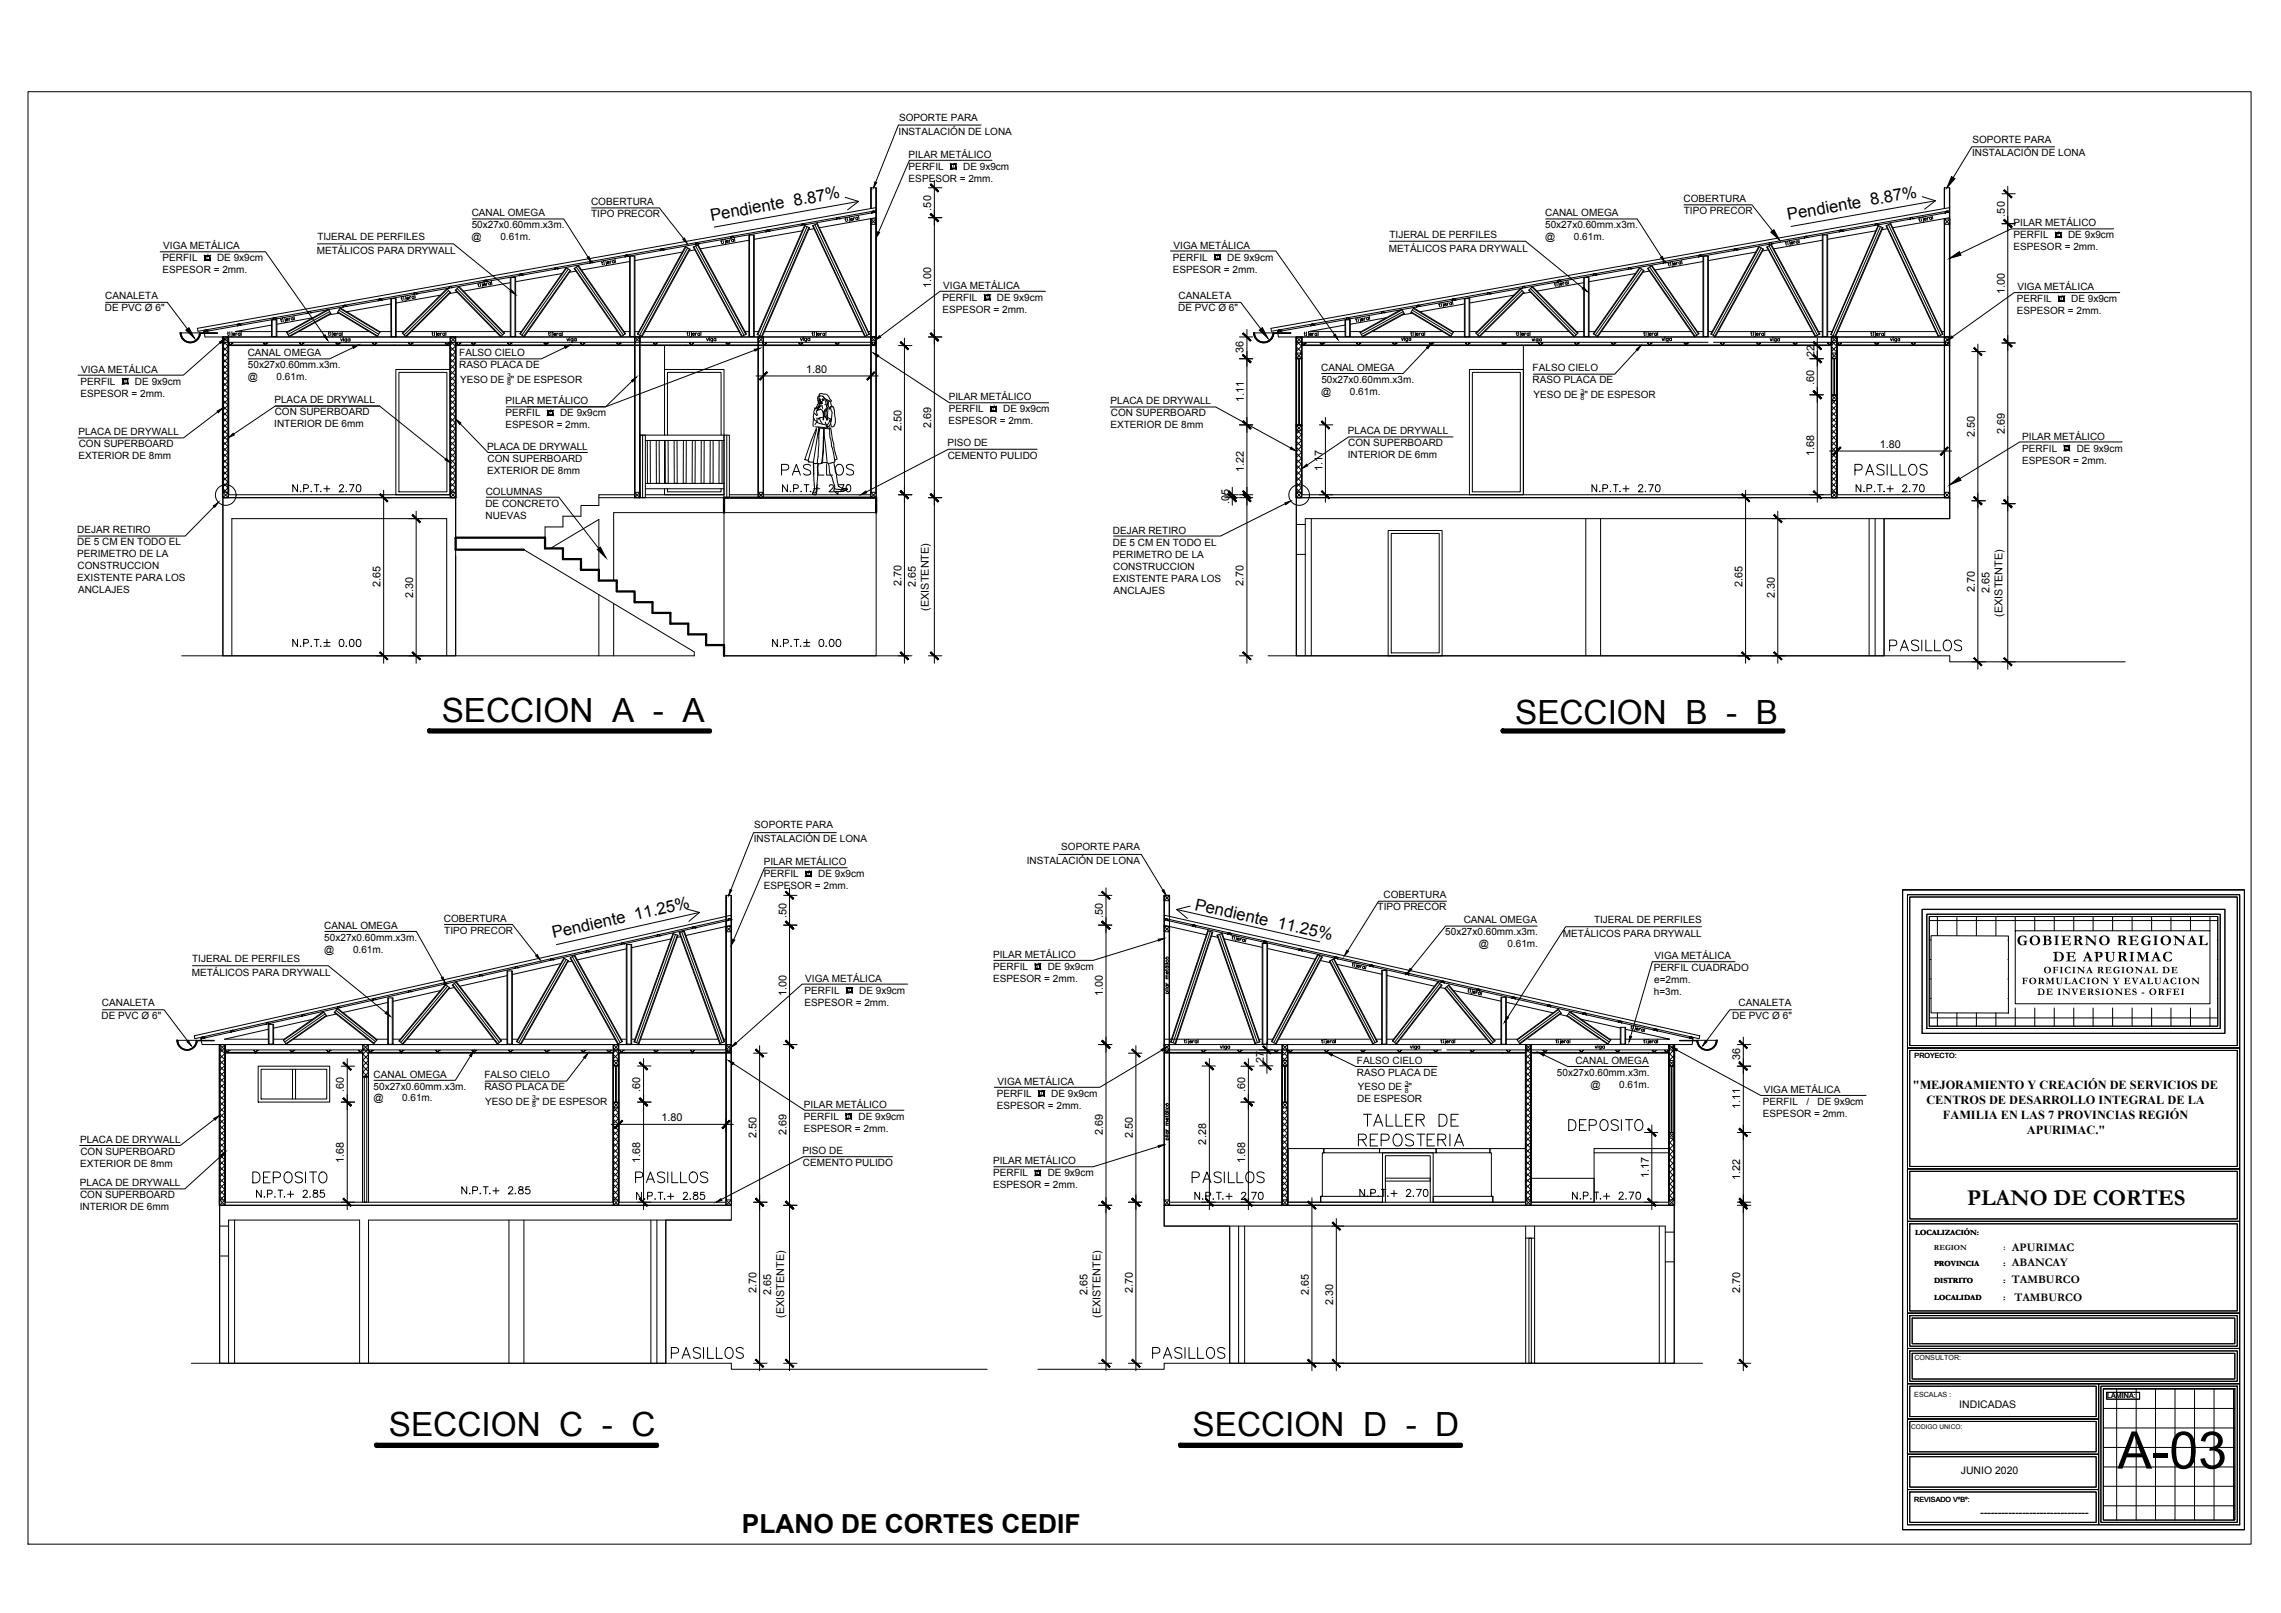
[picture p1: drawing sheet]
<svg xmlns="http://www.w3.org/2000/svg" width="594mm" height="420mm" viewBox="0 0 594 420" stroke-linecap="round" stroke-linejoin="round" font-family="sans-serif">
<defs><g id="words">
<text font-size="13.5" x="551.5" y="382.5">A-03</text>
<g font-size="8.7">
<text x="115" y="188.1">SECCION A - A</text>
<text x="394.6" y="188.5">SECCION B - B</text>
<text x="101.3" y="374.2">SECCION C - C</text>
<text x="310.6" y="374.2">SECCION D - D</text>
</g>
<text font-size="6.8" x="193.2" y="399.4">PLANO DE CORTES CEDIF</text>
<g font-size="6.2">
<text x="202.5" y="124.9">PASILLOS</text>
<text x="481.9" y="124.9">PASILLOS</text>
<text x="491.1" y="170.7">PASILLOS</text>
<text x="407.5" y="295.6">DEPOSITO</text>
<text x="64.6" y="309.4">DEPOSITO</text>
<text x="164.4" y="309.4">PASILLOS</text>
<text x="309.4" y="309.4">PASILLOS</text>
<text x="173.6" y="354.9">PASILLOS</text>
<text x="298.8" y="354.9">PASILLOS</text>
</g>
<text font-size="5.9" x="512.3" y="314">PLANO DE CORTES</text>
<g font-size="4.3">
<text x="185.3" y="57.5" transform="rotate(-10 185.3 57.5)">Pendiente 8.87%</text>
<text x="465.7" y="57.3" transform="rotate(-10 465.7 57.3)">Pendiente 8.87%</text>
<text x="311" y="236.9" transform="rotate(13 311 236.9)">Pendiente 11.25%</text>
<text x="144.1" y="244.4" transform="rotate(-13 144.1 244.4)">Pendiente 11.25%</text>
</g>
<g font-size="3.9">
<text x="525.2" y="246.2">GOBIERNO REGIONAL</text>
<text x="534.6" y="250.5">DE APURIMAC</text>
</g>
<g font-size="3.2">
<text x="498.2" y="283.7">&quot;MEJORAMIENTO Y CREACIÓN DE SERVICIOS DE</text>
<text x="501.7" y="287.7">CENTROS DE DESARROLLO INTEGRAL DE LA</text>
<text x="506" y="291.6">FAMILIA EN LAS 7 PROVINCIAS REGIÓN</text>
<text x="527.9" y="295.5">APURIMAC.&quot;</text>
</g>
<g font-size="3">
<text x="524" y="329.8">ABANCAY</text>
<text x="524" y="325.9">APURIMAC</text>
<text x="524" y="334.3">TAMBURCO</text>
<text x="524.7" y="338.8">TAMBURCO</text>
</g>
<g font-size="2.8">
<text x="242.5" y="54.8" transform="rotate(-90 242.5 54.8)">.50</text>
<text x="522.1" y="56.4" transform="rotate(-90 522.1 56.4)">.50</text>
<text x="242.5" y="75.1" transform="rotate(-90 242.5 75.1)">1.00</text>
<text x="522.1" y="76.6" transform="rotate(-90 522.1 76.6)">1.00</text>
<text x="323.9" y="92.6" transform="rotate(-90 323.9 92.6)">.36</text>
<text x="472.5" y="93.7" transform="rotate(-90 472.5 93.7)">.22</text>
<text x="210" y="97.1">1.80</text>
<text x="472.5" y="100.2" transform="rotate(-90 472.5 100.2)">.60</text>
<text x="323.9" y="104.7" transform="rotate(-90 323.9 104.7)">1.11</text>
<text x="234.8" y="112.2" transform="rotate(-90 234.8 112.2)">2.50</text>
<text x="242.5" y="111.4" transform="rotate(-90 242.5 111.4)">2.69</text>
<text x="514.3" y="113.7" transform="rotate(-90 514.3 113.7)">2.50</text>
<text x="522.1" y="113" transform="rotate(-90 522.1 113)">2.69</text>
<text x="472.5" y="118.7" transform="rotate(-90 472.5 118.7)">1.68</text>
<text x="489.6" y="116.7">1.80</text>
<text x="323.9" y="123" transform="rotate(-90 323.9 123)">1.22</text>
<text x="344.4" y="122.6" transform="rotate(-90 344.4 122.6)">1.17</text>
<text x="320.1" y="131.3" transform="rotate(-90 320.1 131.3)">.05</text>
<text x="99.1" y="153" transform="rotate(-90 99.1 153)">2.65</text>
<text x="107.6" y="155.7" transform="rotate(-90 107.6 155.7)">2.30</text>
<text x="234.8" y="152.6" transform="rotate(-90 234.8 152.6)">2.70</text>
<text x="238.6" y="153" transform="rotate(-90 238.6 153)">2.65</text>
<text x="323.9" y="152.6" transform="rotate(-90 323.9 152.6)">2.70</text>
<text x="453.8" y="153" transform="rotate(-90 453.8 153)">2.65</text>
<text x="462.2" y="155.7" transform="rotate(-90 462.2 155.7)">2.30</text>
<text x="514.3" y="154.1" transform="rotate(-90 514.3 154.1)">2.70</text>
<text x="518.2" y="154.5" transform="rotate(-90 518.2 154.5)">2.65</text>
<text x="241.9" y="159.1" transform="rotate(-90 241.9 159.1)">(EXISTENTE)</text>
<text x="521.6" y="160.6" transform="rotate(-90 521.6 160.6)">(EXISTENTE)</text>
<text x="204.8" y="239.1" transform="rotate(-90 204.8 239.1)">.50</text>
<text x="287.2" y="239.1" transform="rotate(-90 287.2 239.1)">.50</text>
<text x="204.8" y="259.3" transform="rotate(-90 204.8 259.3)">1.00</text>
<text x="287.2" y="259.3" transform="rotate(-90 287.2 259.3)">1.00</text>
<text x="329.2" y="277.6" transform="rotate(-90 329.2 277.6)">.27</text>
<text x="453.2" y="276.9" transform="rotate(-90 453.2 276.9)">.36</text>
<text x="89.6" y="284.4" transform="rotate(-90 89.6 284.4)">.60</text>
<text x="166.8" y="284.4" transform="rotate(-90 166.8 284.4)">.60</text>
<text x="324.3" y="284.4" transform="rotate(-90 324.3 284.4)">.60</text>
<text x="172.3" y="292.1">1.80</text>
<text x="453.2" y="289" transform="rotate(-90 453.2 289)">1.11</text>
<text x="197" y="296.5" transform="rotate(-90 197 296.5)">2.50</text>
<text x="204.8" y="295.8" transform="rotate(-90 204.8 295.8)">2.69</text>
<text x="287.2" y="295.8" transform="rotate(-90 287.2 295.8)">2.69</text>
<text x="295" y="296.5" transform="rotate(-90 295 296.5)">2.50</text>
<text x="314.2" y="298.1" transform="rotate(-90 314.2 298.1)">2.28</text>
<text x="89.6" y="303" transform="rotate(-90 89.6 303)">1.68</text>
<text x="166.8" y="303" transform="rotate(-90 166.8 303)">1.68</text>
<text x="324.3" y="303" transform="rotate(-90 324.3 303)">1.68</text>
<text x="429.4" y="306.9" transform="rotate(-90 429.4 306.9)">1.17</text>
<text x="453.2" y="307.3" transform="rotate(-90 453.2 307.3)">1.22</text>
<text x="197" y="336.9" transform="rotate(-90 197 336.9)">2.70</text>
<text x="200.8" y="337.3" transform="rotate(-90 200.8 337.3)">2.65</text>
<text x="283.3" y="337.3" transform="rotate(-90 283.3 337.3)">2.65</text>
<text x="295" y="336.9" transform="rotate(-90 295 336.9)">2.70</text>
<text x="340.8" y="337.3" transform="rotate(-90 340.8 337.3)">2.65</text>
<text x="347.2" y="340" transform="rotate(-90 347.2 340)">2.30</text>
<text x="453.2" y="336.9" transform="rotate(-90 453.2 336.9)">2.70</text>
<text x="204.2" y="343.3" transform="rotate(-90 204.2 343.3)">(EXISTENTE)</text>
<text x="286.7" y="343.3" transform="rotate(-90 286.7 343.3)">(EXISTENTE)</text>
</g>
<g font-size="2.7">
<text x="510.3" y="366.7">INDICADAS</text>
<text x="510.7" y="384">JUNIO 2020</text>
<text x="515.8" y="394.8">-------------------------------</text>
</g>
<g font-size="2.6">
<text x="234" y="35.1">INSTALACIÓN DE LONA</text>
<text x="234.2" y="31.5">SOPORTE PARA</text>
<text x="236.7" y="41.1">PILAR METÁLICO</text>
<text x="513.6" y="40.7">INSTALACIÓN DE LONA</text>
<text x="513.7" y="37.2">SOPORTE PARA</text>
<text x="236.7" y="44.3">PERFIL</text>
<text x="236.7" y="47.4">ESPESOR = 2mm.</text>
<text x="248" y="44.3">/</text>
<text x="250.8" y="44.3">DE 9x9cm</text>
<text x="153.9" y="53.4">COBERTURA</text>
<text x="438.5" y="52.6">COBERTURA</text>
<text x="122.9" y="56.3">CANAL OMEGA</text>
<text x="122.9" y="59.5">50x27x0.60mm.x3m.</text>
<text x="154" y="56.6">TIPO PRECOR</text>
<text x="402.4" y="56.3">CANAL OMEGA</text>
<text x="402.4" y="59.5">50x27x0.60mm.x3m.</text>
<text x="438.5" y="55.8">TIPO PRECOR</text>
<text x="524.4" y="59">PILAR METÁLICO</text>
<text x="42.5" y="65">VIGA METÁLICA</text>
<text x="82.6" y="62.6">TIJERAL DE PERFILES</text>
<text x="122.8" y="62.6">@</text>
<text x="130.3" y="62.6">0.61m.</text>
<text x="305.7" y="64.7">VIGA METÁLICA</text>
<text x="361.8" y="65.5">METÁLICOS PARA DRYWALL</text>
<text x="361.9" y="61.9">TIJERAL DE PERFILES</text>
<text x="402.4" y="62.6">@</text>
<text x="409.9" y="62.6">0.61m.</text>
<text x="524.4" y="62.1">PERFIL</text>
<text x="524.4" y="65.2">ESPESOR = 2mm.</text>
<text x="535.7" y="62.1">/</text>
<text x="538.6" y="62.1">DE 9x9cm</text>
<text x="42.3" y="68.1">PERFIL</text>
<text x="42.3" y="71.2">ESPESOR = 2mm.</text>
<text x="53.6" y="68.1">/</text>
<text x="56.5" y="68.1">DE 9x9cm</text>
<text x="82.5" y="66.2">METÁLICOS PARA DRYWALL</text>
<text x="305.4" y="67.9">PERFIL</text>
<text x="305.4" y="71">ESPESOR = 2mm.</text>
<text x="316.7" y="67.9">/</text>
<text x="319.6" y="67.9">DE 9x9cm</text>
<text x="27.4" y="77.9">CANALETA</text>
<text x="245.7" y="75.2">VIGA METÁLICA</text>
<text x="307" y="77.9">CANALETA</text>
<text x="525.5" y="75.5">VIGA METÁLICA</text>
<text x="27.3" y="81">DE PVC Ø 6&quot;</text>
<text x="245.5" y="78.4">PERFIL</text>
<text x="245.5" y="81.5">ESPESOR = 2mm.</text>
<text x="256.8" y="78.4">/</text>
<text x="259.7" y="78.4">DE 9x9cm</text>
<text x="306.9" y="81">DE PVC Ø 6&quot;</text>
<text x="525.2" y="78.7">PERFIL</text>
<text x="525.2" y="81.8">ESPESOR = 2mm.</text>
<text x="536.5" y="78.7">/</text>
<text x="539.4" y="78.7">DE 9x9cm</text>
<text x="64.5" y="92.8">CANAL OMEGA</text>
<text x="64.6" y="95.9">50x27x0.60mm.x3m.</text>
<text x="119.6" y="92.8">FALSO CIELO</text>
<text x="119.6" y="95.9">RASO PLACA DE</text>
<text x="21" y="100.2">PERFIL</text>
<text x="21.1" y="97.1">VIGA METÁLICA</text>
<text x="32.3" y="100.2">/</text>
<text x="35.2" y="100.2">DE 9x9cm</text>
<text x="64.5" y="99">@</text>
<text x="72" y="99">0.61m.</text>
<text x="119.8" y="99.7">YESO DE &quot; DE ESPESOR</text>
<text x="344.1" y="96.6">CANAL OMEGA</text>
<text x="344.1" y="99.7">50x27x0.60mm.x3m.</text>
<text x="399.2" y="96.7">FALSO CIELO</text>
<text x="399.2" y="99.9">RASO PLACA DE</text>
<text x="21" y="103.3">ESPESOR = 2mm.</text>
<text x="71.5" y="105">PLACA DE DRYWALL</text>
<text x="131.7" y="105.3">PILAR METÁLICO</text>
<text x="247.1" y="104.3">PILAR METÁLICO</text>
<text x="247.1" y="107.4">PERFIL</text>
<text x="258.4" y="107.4">/</text>
<text x="261.3" y="107.4">DE 9x9cm</text>
<text x="289.2" y="105.3">PLACA DE DRYWALL</text>
<text x="344.1" y="102.8">@</text>
<text x="351.6" y="102.8">0.61m.</text>
<text x="399.4" y="103.6">YESO DE &quot; DE ESPESOR</text>
<text x="20.4" y="113.3">PLACA DE DRYWALL</text>
<text x="71.4" y="111.3">INTERIOR DE 6mm</text>
<text x="71.6" y="108.2">CON SUPERBOARD</text>
<text x="131.7" y="108.5">PERFIL</text>
<text x="131.7" y="111.6">ESPESOR = 2mm.</text>
<text x="143" y="108.5">/</text>
<text x="145.9" y="108.5">DE 9x9cm</text>
<text x="247.1" y="110.5">ESPESOR = 2mm.</text>
<text x="289.2" y="111.6">EXTERIOR DE 8mm</text>
<text x="289.3" y="108.4">CON SUPERBOARD</text>
<text x="351" y="113.1">PLACA DE DRYWALL</text>
<text x="20.4" y="119.6">EXTERIOR DE 8mm</text>
<text x="20.5" y="116.5">CON SUPERBOARD</text>
<text x="126.9" y="117.2">PLACA DE DRYWALL</text>
<text x="246.7" y="116.3">PISO DE</text>
<text x="246.8" y="119.4">CEMENTO PULIDO</text>
<text x="351" y="119.4">INTERIOR DE 6mm</text>
<text x="351.1" y="116.2">CON SUPERBOARD</text>
<text x="526.7" y="114.5">PILAR METÁLICO</text>
<text x="526.7" y="117.6">PERFIL</text>
<text x="538" y="117.6">/</text>
<text x="540.9" y="117.6">DE 9x9cm</text>
<text x="126.9" y="123.5">EXTERIOR DE 8mm</text>
<text x="127" y="120.3">CON SUPERBOARD</text>
<text x="526.6" y="120.7">ESPESOR = 2mm.</text>
<text x="126.5" y="128.9">COLUMNAS</text>
<text x="126.4" y="132.1">DE CONCRETO</text>
<text x="126.5" y="135.2">NUEVAS</text>
<text x="20.1" y="138.7">DEJAR RETIRO</text>
<text x="20.1" y="141.9">DE 5 CM EN TODO EL</text>
<text x="289.8" y="139">DEJAR RETIRO</text>
<text x="289.8" y="142.1">DE 5 CM EN TODO EL</text>
<text x="20.1" y="145">PERIMETRO DE LA</text>
<text x="20.2" y="148.2">CONSTRUCCION</text>
<text x="289.8" y="145.3">PERIMETRO DE LA</text>
<text x="289.9" y="148.4">CONSTRUCCION</text>
<text x="20.1" y="151.3">EXISTENTE PARA LOS</text>
<text x="20.3" y="154.4">ANCLAJES</text>
<text x="289.8" y="151.6">EXISTENTE PARA LOS</text>
<text x="290" y="154.7">ANCLAJES</text>
<text x="196.4" y="215.8">SOPORTE PARA</text>
<text x="196.3" y="219.4">INSTALACIÓN DE LONA</text>
<text x="276.4" y="221.5">SOPORTE PARA</text>
<text x="198.9" y="225.4">PILAR METÁLICO</text>
<text x="267.4" y="225.1">INSTALACIÓN DE LONA</text>
<text x="198.9" y="228.5">PERFIL</text>
<text x="198.9" y="231.7">ESPESOR = 2mm.</text>
<text x="210.2" y="228.5">/</text>
<text x="213.1" y="228.5">DE 9x9cm</text>
<text x="358.8" y="237.2">TIPO PRECOR</text>
<text x="360.4" y="234">COBERTURA</text>
<text x="84.5" y="241.9">CANAL OMEGA</text>
<text x="84.5" y="245">50x27x0.60mm.x3m.</text>
<text x="115.6" y="240.1">COBERTURA</text>
<text x="115.7" y="243.2">TIPO PRECOR</text>
<text x="376.4" y="243.6">50x27x0.60mm.x3m.</text>
<text x="381.2" y="240.5">CANAL OMEGA</text>
<text x="407" y="244.1">METÁLICOS PARA DRYWALL</text>
<text x="415.2" y="240.5">TIJERAL DE PERFILES</text>
<text x="50.1" y="250.7">TIJERAL DE PERFILES</text>
<text x="84.5" y="248.2">@</text>
<text x="92" y="248.2">0.61m.</text>
<text x="258.7" y="249.5">PILAR METÁLICO</text>
<text x="385.1" y="246.8">@</text>
<text x="392.6" y="246.8">0.61m.</text>
<text x="430.9" y="249.9">VIGA METÁLICA</text>
<text x="49.9" y="254.3">METÁLICOS PARA DRYWALL</text>
<text x="209.7" y="255.7">VIGA METÁLICA</text>
<text x="258.6" y="255.8">ESPESOR = 2mm.</text>
<text x="258.7" y="252.7">PERFIL</text>
<text x="270" y="252.7">/</text>
<text x="272.9" y="252.7">DE 9x9cm</text>
<text x="430.7" y="253">PERFIL CUADRADO</text>
<text x="430.8" y="256.1">e=2mm.</text>
<text x="526.6" y="256.3">FORMULACION Y EVALUACION</text>
<text x="532.2" y="253.5">OFICINA REGIONAL DE</text>
<text x="26.6" y="262.1">CANALETA</text>
<text x="209.6" y="258.8">PERFIL</text>
<text x="209.6" y="262">ESPESOR = 2mm.</text>
<text x="220.9" y="258.8">/</text>
<text x="223.8" y="258.8">DE 9x9cm</text>
<text x="430.8" y="259.2">h=3m.</text>
<text x="452.8" y="262.1">CANALETA</text>
<text x="530.6" y="259.2">DE INVERSIONES - ORFEI</text>
<text x="26.5" y="265.3">DE PVC Ø 6&quot;</text>
<text x="451.2" y="265.3">DE PVC Ø 6&quot;</text>
<text x="97.3" y="280.7">CANAL OMEGA</text>
<text x="126.2" y="280.9">FALSO CIELO</text>
<text x="353.4" y="277.1">FALSO CIELO</text>
<text x="353.4" y="280.2">RASO PLACA DE</text>
<text x="405.5" y="280.2">50x27x0.60mm.x3m.</text>
<text x="410.3" y="277.1">CANAL OMEGA</text>
<text x="97.3" y="286.9">@</text>
<text x="97.3" y="283.8">50x27x0.60mm.x3m.</text>
<text x="104.7" y="286.9">0.61m.</text>
<text x="126.2" y="284">RASO PLACA DE</text>
<text x="126.4" y="287.8">YESO DE &quot; DE ESPESOR</text>
<text x="259.6" y="285.7">PERFIL</text>
<text x="259.8" y="282.5">VIGA METÁLICA</text>
<text x="270.9" y="285.7">/</text>
<text x="273.8" y="285.7">DE 9x9cm</text>
<text x="353.5" y="287.1">DE ESPESOR</text>
<text x="353.6" y="283.9">YESO DE &quot;</text>
<text x="414.2" y="283.4">@</text>
<text x="421.7" y="283.4">0.61m.</text>
<text x="459.2" y="287.8">PERFIL</text>
<text x="459.4" y="284.7">VIGA METÁLICA</text>
<text x="470.5" y="287.8">/</text>
<text x="473.4" y="287.8">DE 9x9cm</text>
<text x="209.4" y="288.6">PILAR METÁLICO</text>
<text x="209.4" y="291.7">PERFIL</text>
<text x="220.7" y="291.7">/</text>
<text x="223.6" y="291.7">DE 9x9cm</text>
<text x="259.6" y="288.9">ESPESOR = 2mm.</text>
<text x="459.2" y="291">ESPESOR = 2mm.</text>
<text x="20.8" y="297.7">PLACA DE DRYWALL</text>
<text x="209.4" y="294.8">ESPESOR = 2mm.</text>
<text x="20.8" y="303.9">EXTERIOR DE 8mm</text>
<text x="20.9" y="300.8">CON SUPERBOARD</text>
<text x="209" y="300.6">PISO DE</text>
<text x="209.1" y="303.7">CEMENTO PULIDO</text>
<text x="258.7" y="303.3">PILAR METÁLICO</text>
<text x="20.8" y="309">PLACA DE DRYWALL</text>
<text x="258.6" y="309.6">ESPESOR = 2mm.</text>
<text x="258.7" y="306.4">PERFIL</text>
<text x="270" y="306.4">/</text>
<text x="272.9" y="306.4">DE 9x9cm</text>
<text x="20.8" y="315.3">INTERIOR DE 6mm</text>
<text x="20.8" y="312.1">CON SUPERBOARD</text>
</g>
<g font-size="2.1">
<text x="498.8" y="321.7">LOCALIZACIÓN:</text>
<text x="503.7" y="325.6">REGION</text>
<text x="503.7" y="329.8">PROVINCIA</text>
<text x="521.8" y="329.8">:</text>
<text x="521.8" y="325.6">:</text>
<text x="503.7" y="334.3">DISTRITO</text>
<text x="521.8" y="334.3">:</text>
<text x="503.7" y="338.7">LOCALIDAD</text>
<text x="521.8" y="338.7">:</text>
</g>
<g font-size="1.9">
<text x="498.7" y="275.6">PROYECTO:</text>
<text x="498.6" y="354.2">CONSULTOR:</text>
<text x="498.6" y="363.9">ESCALAS :</text>
<text x="548.8" y="364.2">LAMINA:</text>
<text x="498.6" y="391.3">REVISADO VºBº:</text>
</g>
<g font-size="1.8">
<text x="132.1" y="98.5">3</text>
<text x="132.1" y="100.3">8</text>
<text x="411.6" y="102.5">3</text>
<text x="411.6" y="104.2">8</text>
<text x="138.6" y="286.6">3</text>
<text x="365.9" y="282.8">3</text>
<text x="365.9" y="284.6">8</text>
<text x="138.6" y="288.4">8</text>
</g>
<text font-size="1.7" x="497.8" y="372.3">CODIGO UNICO:</text>
</g></defs>
<!-- layer: Pilares -->
<g fill="none" stroke="#000" stroke-width=".26">
<path d="M226.8 54.3v-5.4h1.4v38.9h-1.4v-30.8M226.8 57l1.4 1.4h-1.4v-1.4h1.4v1.4M226.8 48.9v5.4M226.8 57v71.2M228.1 48.9v79.3M228.2 48.9v79.3l-1.4 1.4h1.4v-1.4h-1.4v1.4M228.2 57l-1.4 1.4M506.4 57l1.4 1.4h-1.4v-1.4h1.4v1.4M506.4 54.3v-5.4v5.4v-5.4h1.4v38.9h-1.4v-30.8v30.8M506.4 57v30.8M507.7 48.9v38.9M507.8 57l-1.4 1.4"/>
<path d="M58.1 89.2v-1.4h1.4v1.4h-1.4l1.4-1.4v40.4l-1.4 1.4h1.4v-1.4h-1.4v1.4M58.1 87.8h1.4v41.8h-1.4zM58.1 87.8v40.4M59.4 87.8v40.4M59.5 89.2l-1.4-1.4v40.4l1.4 1.4M117.3 87.8h1.4v41.8h-1.4zM117.3 87.8v40.4M118.6 87.8v40.4M118.7 87.8l-1.4 1.4h1.4v-1.4h-1.4v1.4M118.7 89.2l-1.4-1.4v40.4l1.4 1.4M165.3 87.8h1.4v41.8h-1.4zM165.3 87.8l1.4 1.4"/>
<path d="M165.3 87.8v41.8M165.4 87.8v41.8M166.6 87.8v41.8M166.7 87.8l-1.4 1.4h1.4v-1.4h-1.4v1.4M197.5 87.8h1.4v41.8h-1.4zM198.8 87.8v40.4M198.9 87.8l-1.4 1.4h1.4v-1.4h-1.4v1.4M198.9 89.2l-1.4-1.4v40.4l1.4 1.4M226.8 87.8h1.4v41.8h-1.4zM226.8 87.8l1.4 1.4M228.2 87.8l-1.4 1.4h1.4v-1.4h-1.4v1.4M337.6 87.8h1.4v41.8h-1.4z"/>
<path d="M337.6 89.2v-1.4h1.4v1.4h-1.4l1.4-1.4v40.4l-1.4 1.4h1.4v-1.4h-1.4v1.4M337.6 92l1.4 1.4M337.6 87.8l1.4 1.4M337.7 87.8v40.4M339 87.8v40.4M339 92l-1.4 1.4h1.4v-1.4h-1.4v1.4M477 87.8h1.4v41.8h-1.4zM477 92l1.4 1.4M477.1 87.8v40.4M478.3 87.8v40.4M478.4 87.8v40.4M478.4 92l-1.4 1.4h1.4v-1.4h-1.4v1.4"/>
<path d="M478.4 87.8l-1.4 1.4h1.4v-1.4h-1.4v1.4M478.4 89.2l-1.4-1.4v40.4l1.4 1.4M506.4 87.8h1.4v41.8h-1.4zM506.4 87.8l1.4 1.4M507.7 89.2v39M507.8 87.8l-1.4 1.4h1.4v-1.4h-1.4v40.4l1.4 1.4M337.6 110.8l1.4 1.4M339 110.8l-1.4 1.4h1.4v-1.4h-1.4v1.4M477 102.9l1.4 1.4M478.4 102.9l-1.4 1.4h1.4v-1.4h-1.4v1.4M118.7 128.2l-1.4 1.4h1.4v-1.4h-1.4v1.4M165.3 128.2l1.4 1.4"/>
<path d="M166.7 128.2l-1.4 1.4h1.4v-1.4h-1.4v1.4M198.9 128.2l-1.4 1.4h1.4v-1.4h-1.4v1.4M226.8 128.2l1.4 1.4M337.6 128.2l1.4 1.4M478.4 128.2l-1.4 1.4h1.4v-1.4h-1.4v1.4M507.8 128.2l-1.4 1.4h1.4v-1.4h-1.4v1.4M189.1 233.2h1.4v38.9h-1.4zM189.1 233.2v79.4M190.4 233.2l.1 79.4-1.4 1.4h1.4v-1.4h-1.4v1.4M303.2 234.6l1.4-1.4v5.5M304.5 233.2v5.5M304.6 234.6v-1.4h-1.4v1.4h1.4l-1.4-1.4v79.4l1.4 1.4h-1.4v-1.4h1.4v1.4"/>
<path d="M189.1 241.3l1.4 1.4h-1.4v-1.4h1.4v1.4M190.5 241.3l-1.4 1.4M303.2 241.3l1.4 1.4h-1.4v-1.4h1.4v1.4M303.2 242.7l1.4-1.4v71.3l-1.4 1.4M304.5 241.3v71.3M57.2 272.1h1.4v41.9h-1.4zM57.2 273.5v-1.4h1.4v1.4h-1.4l1.4-1.4v40.5l-1.4 1.4h1.4v-1.4h-1.4v1.4M57.3 272.1v40.5M58.6 272.1v40.5M58.6 273.5l-1.4-1.4v40.5l1.4 1.4M94.5 272.1l1.4 1.4M95.9 272.1l-1.4 1.4h1.4v-1.4h-1.4v1.4"/>
<path d="M159.7 272.1h1.4v41.9h-1.4zM159.7 276.2l1.4 1.4M159.8 272.1v40.5M161.1 272.1v40.5M161.1 276.2l-1.4 1.4h1.4v-1.4h-1.4v1.4M161.1 272.1l-1.4 1.4h1.4v-1.4h-1.4v1.4M161.1 273.5l-1.4-1.4v40.5l1.4 1.4M189.1 272.1h1.4v41.9h-1.4zM189.1 272.1l1.4 1.4M190.5 272.1l-1.4 1.4h1.4v-1.4h-1.4v1.4M303.2 272.1h1.4v41.9h-1.4zM303.2 273.5l1.4-1.4v-38.9h-1.4v38.9l1.4 1.4h-1.4v-1.4h1.4v1.4"/>
<path d="M333.9 272.1h1.4v41.9h-1.4zM333.9 276.2l1.4 1.4h-1.4v-1.4h1.4v1.4M333.9 273.5l1.4-1.4v40.5l-1.4 1.4M334 272.1v40.5M335.3 273.5v-1.4h-1.4v1.4h1.4l-1.3-1.4-.1 40.5 1.4 1.4h-1.4v-1.4h1.4v1.4M335.3 276.2l-1.4 1.4M397.4 272.1h1.4v41.9h-1.4zM397.4 272.1v40.5M398.7 272.1v40.5M398.8 273.5h-1.4v-1.4h1.4v1.4l-1.4-1.4v40.5l1.4 1.4v-1.4h-1.4v1.4h1.4M398.8 272.1l-1.4 1.4M434.7 272.1h1.3v41.9h-1.3z"/>
<path d="M434.7 276.2l1.3 1.4h-1.3v-1.4h1.3v1.4M434.7 272.1l1.3 1.4h-1.3v-1.4h1.3v1.4M434.7 272.1v40.5M436 272.1v40.5M436 276.2l-1.3 1.4M436 272.1l-1.3 1.4M159.7 287.2l1.4 1.4M161.1 287.2l-1.4 1.4h1.4v-1.4h-1.4v1.4M333.9 287.2l1.4 1.4h-1.4v-1.4h1.4v1.4M335.3 287.2l-1.4 1.4M434.7 295.1l1.3 1.4h-1.3v-1.4h1.3v1.4M436 295.1l-1.3 1.4"/>
<path d="M161.1 312.6l-1.4 1.4h1.4v-1.4h-1.4v1.4M189.1 312.6l1.4 1.4M398.8 312.6l-1.4 1.4M434.7 312.6l1.3 1.4h-1.3v-1.4h1.3v1.4M436 312.6l-1.3 1.4"/>
</g>
<!-- layer: 06-6 -->
<path d="M188.6 133.5v-3.9h39.6v3.9M136.5 143.2h-17.8v-3.1h23.3v2.7h4.6v2.8h4.7v2.8h4.7v2.8h4.6v2.9h4.7v2.8h4.6v2.8h4.7v2.7h4.7v2.8h4.6v2.8h4.7v2.8" fill="none" stroke="#000" stroke-width=".59"/>
<!-- layer: P V -->
<g fill="none" stroke="#000" stroke-width=".26">
<path d="M103.1 96.2h14.1v32.7h-14.1zM103.9 97h12.5v31.1h-12.5zM173.1 90v6.2M382.7 96.2h14.1v32.7h-14.1zM383.5 97h12.5v31.1h-12.5zM396.8 90v38.9M173.1 113.3v-17.1h15.5v32.7h-15.5v-1.6M173.1 114.7v11.2M173.8 113.3v-16.3h14v16.3M59.5 128.9h57.8M156 129.6h32.6M165.3 128.9h-9.3v2.8h-4.7v2.8h-4.7v2.8h-4.6v2.8"/>
<path d="M168.1 128.9h20.5M173.8 127.3v.8h14v-.8M190 128.9h36.8M228.2 133.5h-68.4v17.7M339 128.9h138M341.5 135.1v35.7M361.5 138.2h14.1v32.6h-14.1zM362.3 139h12.5v31.1h-12.5zM413 135.1v35.7M416.9 135.1v35.7M478.4 128.9h28M486.8 135.1v35.7"/>
<path d="M143.4 142.8l12.6-7.5v13.1M156 154.9v15.9M159.8 157.2v13.6M94.9 280.5h.6v32.7h-.6zM58.6 313.2h101.1M61.1 317.8v37.3M94.4 313.2v-32.7h1.6v32.7M132.6 317.8v37.3M136.5 317.8v37.3M161.1 313.2h28M169.5 317.8v37.3M304.6 313.2h29.2"/>
<path d="M324.2 319.4v35.7M335.5 313.2h61.9M398.8 313.2h35.9M432.2 319.4v35.7"/>
</g>
<!-- layer: Texto-notas -->
<g fill="none" stroke="#000" stroke-width=".26">
<path d="M209.5 58.8l1.3 .5M212 59.6l-1.4 .2M212.9 58.2l-1.3 .6M220.1 56.8l.2 .9h.2M220.4 57.1l-.3 .1M220.6 56.8h.1M220.7 57l.1 .6M221.2 56.7h.1M221.2 57l.2 .7-.2 .2M221.5 57.2l.5-.1a.28 .28 0 0 0-.4-.2 .28 .28 0 0 0 0 .5l.3 .1 .2-.2M222.3 56.7v.7M222.6 56.7l-.3 .3"/>
<path d="M223.3 56.6l.1 .6M223.4 56.7a.29 .29 0 0 0-.5 0 .29 .29 0 0 0 .1 .4 .29 .29 0 0 0 .4-.1M223.6 56.2l.1 .9M228.2 55.3l-175.1 31.1 .3 1.4h174.8v-31.1l-14.8 2.6M489.1 58.8l1.3 .5M491.5 59.6l-1.3 .2M492.4 58.2l-1.2 .6M499.8 56.8l.2 .8h.2M500 57l-.3 .1M500.3 56.7h.1M500.4 57l.1 .6M500.8 56.6h.1"/>
<path d="M500.9 56.9l.1 .7-.2 .2M501.2 57.1l.5-.2a.29 .29 0 0 0-.5 0 .29 .29 0 0 0 .1 .4 .29 .29 0 0 0 .4-.1M501.9 56.7l.1 .6M502.3 56.7l-.4 .3M503 56.5l.1 .6M503 56.7a.29 .29 0 0 0-.4 0 .29 .29 0 0 0 0 .4 .29 .29 0 0 0 .5-.1M503.2 56.1l.2 1M507.8 55.3l-175.1 31.1 .3 1.4h174.8v-31.1l-14.8 2.6M101.8 79.2l-11.5 2M104.5 77.4l.2 .7 .2 .1M104.8 77.7h-.3M105 77.3h.1"/>
<path d="M105.1 77.6l.2 .6M105.6 77.2h.1M105.6 77.5l.2 .7-.2 .3M105.9 77.7l.5-.1a.28 .28 0 0 0-.4-.2 .28 .28 0 0 0 0 .5l.2 .1 .3-.2M106.7 77.3l.1 .6M107 77.2l-.3 .4M107.8 77.2a.29 .29 0 0 0-.5 .1 .29 .29 0 0 0 .1 .4 .29 .29 0 0 0 .4-.1M107.8 77.1l.1 .6M108 76.8l.2 .9M114.7 76.9l-11.5 2M116.4 75.2l1 1M119.1 76.1l-2 .4"/>
<path d="M119.6 74.6l-1 1M124.5 73.8l.1 .8 .3 .1M124.7 74.1h-.3M125 73.8h.1M125.1 74l.1 .6M125.5 73.7h.1M125.6 73.9l.1 .9-.1 .1M125.9 74.1h.5a.31 .31 0 0 0-.4-.2 .31 .31 0 0 0-.1 .4 .31 .31 0 0 0 .4 .1l.2-.1M126.6 73.8l.1 .6M127 73.7l-.3 .3M127.7 73.7a.31 .31 0 0 0-.4 0 .31 .31 0 0 0 .1 .5 .31 .31 0 0 0 .4-.1M127.7 73.5l.1 .7"/>
<path d="M128 73.2l.1 .9M132.9 73.6l-12.2 2.2M146.4 71.3l-12.1 2.1M147.5 69.7l1.1 .8M150 70.6l-1.7 .3M150.7 69.2l-1.2 .7M156.7 68.1l.2 .7 .2 .2M156.9 68.4h-.3M157.2 68h.1M157.3 68.3l.1 .6M157.7 68h.1M157.8 68.2l.2 .9h-.2"/>
<path d="M158.1 68.4l.5-.1a.32 .32 0 0 0-.4-.1 .32 .32 0 0 0-.1 .4 .32 .32 0 0 0 .4 .1l.1-.1M158.8 68l.1 .6M159.2 68l-.3 .3M159.9 67.8l.1 .7M159.9 68a.29 .29 0 0 0-.4 0 .29 .29 0 0 0 .1 .4 .29 .29 0 0 0 .4-.1M160.2 67.5l.1 .9M164 68.1l-12.5 2.2M177.7 65.7l-12.3 2.2M178.5 64.2l1.2 .7M180.9 65.1l-1.4 .3M181.8 63.7l-1.2 .7M187.8 62.6l.2 .8h.2"/>
<path d="M188 62.8l-.3 .1M188.3 62.5h.1M188.4 62.8l.1 .6M188.8 62.4h.1M188.9 62.7l.1 .7-.2 .2M189.2 62.9l.5-.2a.29 .29 0 0 0-.5 0 .29 .29 0 0 0 .1 .4 .29 .29 0 0 0 .4-.1M189.9 62.5l.1 .6M190.3 62.5l-.3 .3M191 62.3l.1 .6M191 62.5a.29 .29 0 0 0-.4 0 .29 .29 0 0 0 0 .4 .29 .29 0 0 0 .5-.1M191.2 61.9l.2 1M195 62.6l-12.6 2.2"/>
<path d="M209 60.1l-12.6 2.2M374.8 79l.1 .8 .3 .1M375 79.3h-.3M375.3 79h.1M375.4 79.2l.1 .7M375.8 78.9h.1M375.9 79.1l.1 .9-.2 .1M376.2 79.3h.5a.32 .32 0 0 0-.5-.1 .32 .32 0 0 0 .1 .5 .32 .32 0 0 0 .4-.2M376.9 79l.1 .6M377.2 78.9l-.2 .3M378 78.9a.29 .29 0 0 0-.4 .1 .29 .29 0 0 0 .1 .4 .29 .29 0 0 0 .4-.1M378 78.8l.1 .6"/>
<path d="M378.3 78.4l.1 .9M381.4 79.2l-11.5 2M394.3 76.9l-11.5 2M396 75.2l.9 1M398.6 76.1l-1.9 .4M399.1 74.6l-.9 1M404.9 73.7l.1 .7 .3 .1M405.1 73.9l-.3 .1M405.4 73.6h.1M405.5 73.9l.1 .6M405.9 73.5h.1M406 73.8l.1 .8-.2 .1"/>
<path d="M406.3 74l.5-.2a.29 .29 0 0 0-.4 0 .29 .29 0 0 0 0 .5 .29 .29 0 0 0 .4-.2M407 73.6l.1 .6M407.3 73.5l-.3 .4M408.1 73.5a.29 .29 0 0 0-.4 .1 .29 .29 0 0 0 .1 .4 .29 .29 0 0 0 .4-.1M408.1 73.4l.1 .6M408.4 73l.1 1M412.5 73.6l-12.2 2.2M425.9 71.3l-12 2.1M427 69.7l1.2 .8M429.5 70.6l-1.6 .3M430.2 69.2l-1.1 .7M434.5 68.4l.1 .7 .3 .2"/>
<path d="M434.7 68.7h-.3M435 68.3h.1M435.1 68.6l.1 .6M435.5 68.3h.1M435.6 68.5l.2 .8-.3 .2M435.9 68.8l.5-.2-.1-.1a.29 .29 0 0 0-.4 .1 .29 .29 0 0 0 .1 .4 .29 .29 0 0 0 .4-.2M436.6 68.3l.1 .6M436.9 68.3l-.3 .3M437.7 68.1l.1 .7M437.7 68.3a.29 .29 0 0 0-.4 0 .29 .29 0 0 0 .1 .4 .29 .29 0 0 0 .4-.1M438 67.8l.1 .9M443.5 68.1l-12.4 2.2"/>
<path d="M457.3 65.7l-12.4 2.2M458.1 64.2l1.2 .7M460.5 65.1l-1.5 .3M461.4 63.7l-1.3 .7M465 63l.2 .7 .2 .2M465.3 63.2l-.3 .1M465.5 62.9h.1M465.6 63.2l.1 .6M466.1 62.8h.1M466.1 63.1l.2 .8-.2 .1M466.4 63.3l.6-.1a.29 .29 0 0 0-.5-.1 .29 .29 0 0 0 0 .4 .29 .29 0 0 0 .4 0l.1-.1M467.2 62.9v.6"/>
<path d="M467.5 62.8l-.3 .4M468.3 62.8a.31 .31 0 0 0-.5 .1 .31 .31 0 0 0 .1 .4 .31 .31 0 0 0 .4-.1M468.3 62.7v.6M468.5 62.3l.1 1M474.6 62.6l-12.6 2.2M488.5 60.1l-12.5 2.2M59.2 86.8h.3M59.4 86.5v.7l.2 .2M59.8 86.5h.1M59.9 86.8v.6M60.4 86.5h.1M60.4 86.8v.7l-.2 .2"/>
<path d="M60.6 87.1h.6a.31 .31 0 0 0-.5-.2 .31 .31 0 0 0 0 .5 .31 .31 0 0 0 .5-.1M61.4 86.8v.6M61.8 86.8l-.4 .3M62.5 86.9a.3 .3 0 0 0-.4 0 .3 .3 0 0 0 0 .4 .3 .3 0 0 0 .4 0M62.5 86.8v.6M62.8 86.5v.9M70.7 84.7l-9.4 1.7h9.4M72.1 86.4h2.8M73.1 82.9l.2 .9h.2M73.3 83.2l-.3 .1M73.6 82.9h.1M73.7 83.2l.1 .6"/>
<path d="M74.1 82.8h.1M74.2 83.1l.2 .7-.3 .2M74.5 83.3l.5-.1a.28 .28 0 0 0-.4-.2 .28 .28 0 0 0 0 .5l.2 .1 .2-.2M75.2 82.9l.1 .6M75.6 82.8l-.3 .4M76.3 82.7l.1 .6M76.3 82.8a.31 .31 0 0 0-.4 0 .31 .31 0 0 0 0 .5 .31 .31 0 0 0 .4 0l.1-.1M76.6 82.4l.1 .8M77.8 86.4h18.4M81.4 82.8l-9.3 1.7M85.5 86.8h.3M85.5 80.5l.7 1.3"/>
<path d="M85.6 86.5v.7l.2 .2M86.1 86.5h.1M86.2 86.8v.6M86.6 86.5h.1M86.7 86.8v.7l-.2 .2M86.9 87h.5a.3 .3 0 0 0-.3-.2 .3 .3 0 0 0-.3 .3 .3 .3 0 0 0 .3 .3l.3-.1M87.7 86.8v.6M88.1 86.8l-.4 .2M88.2 81.6l-2.5 .4M88.6 80.2l-.7 1.2M88.7 88.2l.3 .7 .2-.7M88.8 86.9a.31 .31 0 0 0-.4-.1 .31 .31 0 0 0 0 .5 .31 .31 0 0 0 .4 0"/>
<path d="M88.8 86.8v.6M89.1 86.5v.9M89.4 88h.1M89.5 88.2v.7M90.3 88.2v.9h-.4M90.3 88.4a.3 .3 0 0 0-.4-.1 .3 .3 0 0 0 0 .5 .3 .3 0 0 0 .4-.1M91.2 88.4a.3 .3 0 0 0-.6 0 .3 .3 0 0 0 .3 .5l.3-.2M91.2 88.2v.7M98.9 86.4h2.9M103.2 86.4h2M107.1 86.4h22M112.5 86.8h.3"/>
<path d="M112.6 86.5v.7l.2 .2M113.1 86.5h.1M113.2 86.8v.6M113.6 86.5h.1M113.7 86.8v.7l-.2 .2M113.9 87l.5-.1a.31 .31 0 0 0-.4 0 .31 .31 0 0 0 0 .4 .31 .31 0 0 0 .4 0M114.7 86.8v.6M115.1 86.8l-.4 .2M115.8 86.9a.31 .31 0 0 0-.4-.1 .31 .31 0 0 0 0 .5 .31 .31 0 0 0 .4 0M115.8 86.8v.6M116.1 86.5v.9M118.7 89.2h46.6"/>
<path d="M131 86.4h1.9M134.3 86.4h1.5M137.5 86.4h23.3M142.8 86.8h.3M142.9 86.5v.7l.2 .2M143.4 86.5h.1M143.5 86.8v.6M143.9 86.5h.1M144 86.8v.8l-.2 .1M144.2 87.1h.6a.28 .28 0 0 0-.5-.2 .28 .28 0 0 0 .1 .4h.4M145 86.8v.6M145.4 86.8l-.4 .3"/>
<path d="M146.1 86.9a.3 .3 0 0 0-.4 0 .3 .3 0 0 0 0 .4 .3 .3 0 0 0 .4 0M146.1 86.8v.6M146.4 86.5v.9M147.6 88.2l.3 .6 .2-.6M148.4 87.9h.1M148.4 88.2v.6M149.2 88.2v.8l-.4 .1M149.2 88.3a.3 .3 0 0 0-.4 0 .3 .3 0 0 0 0 .4 .3 .3 0 0 0 .4 0M150.1 88.3a.3 .3 0 0 0-.5 0 .3 .3 0 0 0 0 .4 .3 .3 0 0 0 .5 0M150.1 88.2v.6M162.5 86.4h1.5M165.3 87.8h-105.8v1.4h57.8"/>
<path d="M165.4 86.4h.9M166.7 87.8h60.1v1.4h-27.9M166.7 89.2h30.8M167.9 86.4h24.6M178.9 86.8h.3M179 86.5v.7l.3 .2M179.5 86.5h.1M179.6 86.8v.6M180.1 86.5h.1M180.1 86.8v.7l-.2 .2M180.3 87l.6-.1a.31 .31 0 0 0-.6 0 .31 .31 0 0 0 .3 .5l.3-.1M181.1 86.8v.6"/>
<path d="M181.5 86.8l-.4 .2M182.3 86.9a.31 .31 0 0 0-.5-.1 .31 .31 0 0 0 0 .5 .31 .31 0 0 0 .5 0M182.3 86.8v.6M182.6 86.5v.9M184 88.2l.3 .6 .2-.6M184.7 87.9h.1M184.8 88.2v.6M185.6 88.2v.8h-.4M185.6 88.3l-.1-.1a.32 .32 0 0 0-.4 .2 .32 .32 0 0 0 .2 .4l.3-.1M186.5 88.3a.31 .31 0 0 0-.5-.1 .31 .31 0 0 0 0 .5 .31 .31 0 0 0 .5 0M186.5 88.2v.6M194.1 86.4h.9"/>
<path d="M196.4 86.4h1.1M199.1 86.4h25.5M208.5 88.1l.2 .6 .3-.6M209.2 87.9h.1M209.2 88.1v.6M210.1 88.1l-.1 .9h-.4M210.1 88.2a.31 .31 0 0 0-.5 0 .31 .31 0 0 0 0 .5 .31 .31 0 0 0 .5-.1M210.9 88.2a.31 .31 0 0 0-.4 0 .31 .31 0 0 0 0 .5 .31 .31 0 0 0 .4-.1M210.9 88.1v.6M211.5 86.8h.3M211.6 86.5v.7l.2 .2M212.1 86.5h.1"/>
<path d="M212.1 86.8v.6M212.6 86.5h.1M212.7 86.8v.8l-.3 .1M212.9 87.1h.5a.31 .31 0 0 0-.5-.2 .31 .31 0 0 0 0 .5 .31 .31 0 0 0 .5-.1M213.7 86.8v.6M214 86.8l-.3 .3M214.8 86.9a.28 .28 0 0 0-.4 0 .28 .28 0 0 0 0 .4 .28 .28 0 0 0 .4 0M214.8 86.8v.6M215.1 86.5v.9M226.2 86.4h.6M337.6 93.4h1.4M339.7 86.8h.3"/>
<path d="M339.8 86.5v.8l.2 .1M340.2 86.5h.1M340.3 86.8v.6M340.8 86.5h.1M340.8 86.8v.8l-.2 .1M341.1 87.1l.5-.1a.3 .3 0 0 0-.4-.1 .3 .3 0 0 0 0 .5 .3 .3 0 0 0 .4-.1M341.9 86.8v.6M342.2 86.8l-.3 .3M343 87a.28 .28 0 0 0-.5-.1 .28 .28 0 0 0 0 .4 .28 .28 0 0 0 .5 0M343 86.8v.6M343.3 86.5v.9M350.3 84.7l-9.5 1.7h9.5"/>
<path d="M351.7 86.4h2.8M353.1 82.9l.2 .8 .2 .1M353.4 83.2h-.3M353.6 82.9h.1M353.7 83.1l.1 .6M354.2 82.7v.1zM354.3 83l.1 .7-.2 .3M354.5 83.2l.5-.1a.29 .29 0 0 0-.4 0 .29 .29 0 0 0 0 .4 .29 .29 0 0 0 .5-.1M355.2 82.8l.2 .7M355.6 82.8l-.3 .3M356.3 82.6l.2 .6M356.4 82.8a.29 .29 0 0 0-.5 0 .29 .29 0 0 0 .1 .4 .29 .29 0 0 0 .4-.1"/>
<path d="M356.6 82.3l.2 .9M357.4 86.4h18.3M361 82.8l-9.3 1.7M365 88.1l.3 .6 .2-.6M365.1 80.5l.7 1.3M365.7 87.8h.1M365.8 88.1v.6M366.6 88.1v.7l-.4 .2M366.6 88.2a.3 .3 0 0 0-.5 .1 .3 .3 0 0 0 .3 .4l.2-.1M367.4 88.2a.28 .28 0 0 0-.4 0 .28 .28 0 0 0 0 .4 .28 .28 0 0 0 .4 0M367.4 86.8h.3M367.4 88.1v.6"/>
<path d="M367.6 86.5v.7l.2 .2M367.8 81.6l-2.5 .4M368 86.5h.1M368.1 86.8v.6M368.2 80.2l-.7 1.2M368.6 86.5h.1M368.6 86.8v.7l-.2 .2M368.8 87h.6a.28 .28 0 0 0-.4-.3 .28 .28 0 0 0-.2 .4l.3 .3 .3-.1M369.6 86.8v.6M370 86.8l-.4 .2M370.7 86.9l-.1-.1a.29 .29 0 0 0-.3 .1 .29 .29 0 0 0 0 .4 .29 .29 0 0 0 .4 0M370.7 86.8v.6"/>
<path d="M371.1 86.5v.9M378.4 86.4h3M382.8 86.4h1.9M386.7 86.4h22M394.9 86.8h.3M395 86.5v.7l.2 .2M395.5 86.5h.1M395.5 86.8v.6M396 86.5h.1M396.1 86.8v.7l-.2 .2M396.3 87.1h.5v-.3a.31 .31 0 0 0-.4 .1 .31 .31 0 0 0 0 .4 .31 .31 0 0 0 .4 0M397.1 86.8v.6"/>
<path d="M397.4 86.8l-.3 .3M398.2 86.9l-.1-.1a.3 .3 0 0 0-.4 .1 .3 .3 0 0 0 .1 .4 .3 .3 0 0 0 .4 0M398.2 86.8v.6M398.5 86.5v.9M399 88.2l.3 .6 .2-.6M399.7 87.9h.1M399.7 88.2v.6M400.6 88.2l-.1 .9h-.3M400.6 88.4a.28 .28 0 0 0-.4-.1 .28 .28 0 0 0 0 .4 .28 .28 0 0 0 .4 0M401.4 88.4a.28 .28 0 0 0-.4-.1 .28 .28 0 0 0 0 .4 .28 .28 0 0 0 .4 0M401.4 88.2v.6M410.6 86.4h1.9"/>
<path d="M413.9 86.4h1.4M417 86.4h23.5M428.1 86.8h.3M428.2 86.5v.7l.2 .2M428.7 86.5h.1M428.7 86.8v.6M429.2 86.5h.1M429.3 86.8v.7l-.2 .2M429.5 87h.5a.33 .33 0 0 0-.5-.1 .33 .33 0 0 0 0 .5 .33 .33 0 0 0 .5-.1M430.3 86.8v.6M430.7 86.8l-.4 .2M431.4 86.9a.29 .29 0 0 0-.4 0 .29 .29 0 0 0 0 .4 .29 .29 0 0 0 .4 0"/>
<path d="M431.4 86.8v.6M431.7 86.5v.9M432.9 88.1l.2 .6 .3-.6M433.6 87.9h.1M433.6 88.1v.6M434.5 88.1l-.1 .9h-.3M434.5 88.2a.3 .3 0 0 0-.5 0 .3 .3 0 0 0 0 .4 .3 .3 0 0 0 .5 0M435.3 88.2a.3 .3 0 0 0-.4 0 .3 .3 0 0 0 0 .4 .3 .3 0 0 0 .4 0M435.3 88.1v.6M442.1 86.4h1.4M444.9 87.8h-105.9v1.4h105.9M444.9 86.4h1"/>
<path d="M446.2 87.8h60.2v1.4h-28M446.2 89.2h30.8M447.5 86.4h24.5M456 86.8h.3M456.1 86.5v.7l.2 .2M456.6 86.5h.1M456.7 86.8v.6M457.1 86.5h.1M457.2 86.8v.7l-.2 .2M457.4 87.1h.5a.27 .27 0 0 0-.3-.4 .27 .27 0 0 0-.2 .4l.2 .3 .3-.1M458.2 86.8v.6M458.6 86.8l-.4 .3"/>
<path d="M459.3 86.9a.3 .3 0 0 0-.4 0 .3 .3 0 0 0 0 .4 .3 .3 0 0 0 .4 0M459.3 86.8v.6M459.6 86.5v.9M461 88.2l.3 .6 .2-.6M461.7 87.9h.1M461.8 88.2v.6M462.6 88.2v.8l-.4 .1M462.6 88.3a.31 .31 0 0 0-.4 0 .31 .31 0 0 0 0 .4 .31 .31 0 0 0 .4 0M463.5 88.3a.31 .31 0 0 0-.5 0 .31 .31 0 0 0 0 .4 .31 .31 0 0 0 .5 0M463.5 88.2v.6M473.6 86.4h1M476 86.4h1.1"/>
<path d="M478.6 86.4h25.6M487.2 86.8h.3M487.4 86.5v.8l.2 .1M487.9 86.5h.1M487.9 86.8v.6M488.4 86.5h.1M488.4 86.8v.8l-.2 .1M488.6 87.1h.6a.28 .28 0 0 0-.3-.3 .28 .28 0 0 0-.3 .3l.3 .3 .3-.1M489.4 86.8v.6M489.8 86.8l-.4 .3M490.6 86.9a.31 .31 0 0 0-.5 0 .31 .31 0 0 0 0 .4 .31 .31 0 0 0 .5 0M490.6 86.8v.6"/>
<path d="M490.9 86.5v.9M492.4 88.2l.2 .6 .3-.6M493.1 87.9h.1M493.1 88.2v.6M494 88.2l-.1 .8h-.4M494 88.3a.3 .3 0 0 0-.5 0 .3 .3 0 0 0 0 .4 .3 .3 0 0 0 .5 0M494.8 88.3a.28 .28 0 0 0-.5 0 .28 .28 0 0 0 0 .4 .28 .28 0 0 0 .5 0M494.8 88.2v.6M505.7 86.4h.7M77.5 126.3v1.8l-1.2-1.8v1.8M78.3 127.9l.1 .1M79.1 127.2l1.1-.1 .1-.2-.1-.5-1.1-.1v1.8"/>
<path d="M81 127.9l.1 .1M81.8 126.3h1.3M82.5 126.3v1.8M83.5 127.9l.1 .1M84.3 127.3h1.6M85.1 126.5v1.6M88.4 126.7l.4-.4h.5l.2 .3-.3 .6-.9 .9h1.2M90.2 127.9l.1 .1M91 126.3h1.2l-.9 1.8M93 126.3a.59 .59 0 0 1 .9 .3l.1 .5a.84 .84 0 0 1-.5 1h-.2a1.23 1.23 0 0 1-.3-1.8zM205.1 126.3v1.8l-1.3-1.8v1.8M205.9 127.9l.1 .1"/>
<path d="M206.7 127.2l1-.1 .2-.2-.1-.5-1.1-.1v1.8M208.6 127.9l.1 .1M210 126.3v1.8M211.1 127.9v.2l.1-.1M211.9 127.3h1.6M212.7 126.5v1.6M216 126.7l.3-.4h.6l.2 .3-.3 .6-.9 .9h1.2M217.8 127.9l.1 .1M218.6 126.3h1.2l-.9 1.8M220.6 126.3a.61 .61 0 0 1 .9 .3v1.2a.58 .58 0 0 1-.5 .3 .58 .58 0 0 1-.6-.3v-.7zM415.9 126.3v1.8l-1.3-1.8v1.8M416.7 127.9v.1"/>
<path d="M417.5 127.2l1-.1 .2-.2-.1-.5-1.1-.1v1.8M419.4 127.9l.1 .1M420.2 126.3h1.2M420.8 126.3v1.8M421.9 127.9l.1 .1M422.7 127.3h1.6M423.5 126.5v1.6M426.8 126.7l.3-.4h.6l.1 .3-.2 .6-.9 .9h1.2M428.6 127.9v.1M429.4 126.3h1.2l-.9 1.8M431.4 126.3a.59 .59 0 0 1 .9 .3l.1 .5a.84 .84 0 0 1-.5 1h-.3a1.23 1.23 0 0 1-.2-1.8zM484.6 126.3v1.8l-1.2-1.8v1.8"/>
<path d="M485.5 127.9v.1M486.3 127.2l1-.1 .2-.2-.1-.5-1.1-.1v1.8M488.2 127.9l.1 .1M489.6 126.3v1.8M490.7 127.9l-.1 .1h.2M491.5 127.3h1.6M492.3 126.5v1.6M495.6 126.7l.3-.4h.6l.1 .3-.2 .6-.9 .9h1.2M497.3 127.9l.1 .1M498.2 126.3h1.2l-.9 1.8M500.2 126.3a.61 .61 0 0 1 .9 .3v1.2a.58 .58 0 0 1-.6 .3 .58 .58 0 0 1-.5-.3l-.1-.7zM77.5 166.6v1.8l-1.2-1.8v1.8"/>
<path d="M78.3 168.2l.1 .1M79.1 167.5l1.1-.1 .1-.2-.1-.5-1.1-.1v1.8M81 168.2l.1 .1M81.8 166.6h1.3M82.5 166.6v1.8M83.5 168.2l.1 .1M84.3 167.4h1.7M84.3 168.3h1.7M85.1 166.6v1.6M88.6 166.6a.59 .59 0 0 1 .9 .3 .86 .86 0 0 1 0 1.1 .86 .86 0 0 1-.9 .3l-.3-.7zM90.2 168.2l.1 .1M91.2 166.6a.59 .59 0 0 1 .9 .3l.1 .5a.84 .84 0 0 1-.5 1l-.5-.1-.1-.2-.1-.7z"/>
<path d="M93 166.6a.59 .59 0 0 1 .9 .3l.1 .5a.84 .84 0 0 1-.5 1l-.5-.1-.1-.2-.1-.7zM202.5 166.6v1.8l-1.3-1.8v1.8M203.3 168.2v.1M204.1 167.5l1-.1 .2-.5-.4-.3h-.8v1.8M206 168.2l.1 .1M206.8 166.6h1.3M207.4 166.6v1.8M208.5 168.2l.1 .1M209.3 167.4h1.6M209.3 168.3h1.6M210.1 166.6v1.6M213.6 166.6h.2a.96 .96 0 0 1 .8 .9 .96 .96 0 0 1-.8 .9l-.4-.3-.1-.5z"/>
<path d="M215.2 168.2v.1M216.3 166.6h.2a.96 .96 0 0 1 .7 .9 .96 .96 0 0 1-.7 .9l-.5-.3v-.5zM218 166.6a.59 .59 0 0 1 .9 .3 .86 .86 0 0 1 .1 1.1 .86 .86 0 0 1-1 .3l-.3-.7zM330.3 170.8h177.5M190.5 239.6l-138.2 31 .3 1.5h137.9h-24.7M303.2 239.6l137.8 31-.3 1.5h-6M114.7 258l-12.3 2.8M116 256.4l1.1 .9M118.3 257.2l-1.4 .4M118.9 255.7l-1.1 .9M132.1 254.1l-12.3 2.8M146 251l-12.6 2.8"/>
<path d="M146.9 249.6l1.2 .6M148.9 250.4l-1.1 .2M149.7 248.8l-1.2 .7M163.1 247.2l-12.8 2.8M174.8 244.6l-10.3 2.3M175.3 243.2l1.3 .4M177.3 244l-.9 .2M178.2 242.5l-1.3 .5M190.5 241l-11.9 2.7M303.2 241l11 2.5M303.4 258h.1M303.4 251h.1"/>
<path d="M303.4 257.6h.9M303.4 251.8l.1 .3M303.4 251.3h.9M303.7 256l.3 .4M303.7 252.5v.3M303.7 258.8h.9M303.7 257.9h.6M303.7 256.7h.6M303.7 256.4h.6M303.7 254.9h.6M303.7 251.7h.6M303.7 251h.6"/>
<path d="M303.8 258.8a.3 .3 0 0 1 .1-.5 .3 .3 0 0 1 .4 .3l-.1 .2M303.8 256.7a.3 .3 0 0 0 0 .4 .3 .3 0 0 0 .4 0 .3 .3 0 0 0 0-.4M303.8 251.7a.28 .28 0 0 0 0 .4 .28 .28 0 0 0 .4 0 .28 .28 0 0 0 0-.4M303.8 250.1a.3 .3 0 0 0 0 .5 .3 .3 0 0 0 .4 0 .3 .3 0 0 0 0-.5M304.2 253.1a.29 .29 0 0 1 .1 .4 .29 .29 0 0 1-.5 0 .29 .29 0 0 1 .2-.4v.5M304.3 254.5h-.6l.2 .4M304.3 254h-.6l.2 .5M304.3 252.5l-.2 .2h-.7M314.6 242.4l1.3 .4M315.6 243.8l1.6 .4M318.3 243.1l-1.3 .5M318.8 244.5l9.9 2.3"/>
<path d="M320.9 243.9l.3 .1M321.1 243.7l-.2 .7 .2 .3M321.6 244.1l-.2 .6M321.6 243.9h.1M322.1 243.9h.1M322.1 244.2l-.2 .8-.2 .1M322.3 244.5l.5 .2a.3 .3 0 0 0-.4-.3 .3 .3 0 0 0-.2 .3 .3 .3 0 0 0 .4 .2h.1M323.1 244.4l-.2 .6M323.4 244.5l-.4 .2M324.1 244.8a.31 .31 0 0 0-.4-.1 .31 .31 0 0 0-.1 .5 .31 .31 0 0 0 .5 0M324.2 244.7l-.2 .6M324.5 244.4l-.2 1"/>
<path d="M330.1 247.1l12.4 2.8M343.2 248.6l1.2 .7M343.9 250.2l2.5 .6M347.4 249.7l-1.2 .7M348.2 251.2l11.6 2.6M352.2 251l.3 .1M352.4 250.8l-.2 .7 .2 .2M352.9 250.9h.1M352.9 251.1l-.2 .7M353.4 251.3l-.2 .7-.3 .2M353.4 251h.1M353.5 251.6h.6a.29 .29 0 0 0-.4-.2 .29 .29 0 0 0-.1 .4 .29 .29 0 0 0 .4 .1"/>
<path d="M354.4 251.5l-.1 .6M354.7 251.6l-.4 .2M355.4 251.9a.3 .3 0 0 0-.4-.2 .3 .3 0 0 0-.1 .5 .3 .3 0 0 0 .5 0M355.4 251.7l-.1 .7M355.8 251.5l-.2 .9M361.2 254.1l12.4 2.8M374.5 255.8l1.1 .8M375.1 257.2l1.2 .3M377.3 256.6l-1 .8M378.5 258l12.4 2.8M382.4 257.8l.3 .1M382.5 257.5l-.1 .7 .2 .3"/>
<path d="M383 257.7h.1M383 258l-.1 .5M383.5 258.1l-.2 .8h-.2M383.6 257.7v.2zM383.7 258.4h.5a.29 .29 0 0 0-.4-.2 .29 .29 0 0 0-.1 .5 .29 .29 0 0 0 .4 0M384.5 258.3l-.1 .6M384.9 258.4l-.5 .1M385.6 258.7a.3 .3 0 0 0-.4-.2 .3 .3 0 0 0-.1 .4 .3 .3 0 0 0 .4 .1M385.6 258.5l-.1 .6M386 258.3l-.2 .9M69.9 268.1l-11.4 2.6h11.4M71.3 270.7h2.7"/>
<path d="M76.4 270.7h19.4M81.4 265.5l-10.1 2.3M84.3 263.5l.8 1.1M87.6 264.1l-2.6 .6M87.9 262.7l-.8 1.1M95.9 273.5h93.2M98.1 270.7h2.9M101 261.1l-11.7 2.7M102.4 270.7h1.8M106.1 270.7h22.4M130.3 270.7h1.8M133.4 270.7h1.4"/>
<path d="M136.5 270.7h23.7M161.8 270.7h1.3M164.4 272.1h-105.8v1.4h35.9M164.5 270.7h.9M166.8 270.7h20.2M188.5 270.7h.6M303.2 270.7h23M304.6 273.5h29.3M304.6 272.1h29.3M308.4 271.1h.3M308.5 270.7v.8l.3 .2M309 270.8h.1"/>
<path d="M309.1 271.1v.6M309.6 270.8h.1M309.6 271.1v.7l-.2 .2M309.9 271.3h.5a.28 .28 0 0 0-.4-.2 .28 .28 0 0 0-.2 .3 .28 .28 0 0 0 .3 .3l.3-.2M310.6 271.1v.6M311 271.1l-.4 .2M311.8 271.2a.3 .3 0 0 0-.5-.1 .3 .3 0 0 0 0 .5 .3 .3 0 0 0 .5-.1M311.8 271.1v.6M312.1 270.7v1M317.8 272.5l.3 .6 .3-.6M318.5 272.2h.1M318.6 272.5v.6"/>
<path d="M319.4 272.5v.8l-.4 .1M319.4 272.6a.3 .3 0 0 0-.4-.1 .3 .3 0 0 0 0 .5 .3 .3 0 0 0 .4-.1M320.3 272.6a.3 .3 0 0 0-.5-.1 .3 .3 0 0 0 0 .5 .3 .3 0 0 0 .5-.1M320.3 272.5v.6M327.8 270.7h.9M330.1 270.7h1.5M333.3 270.7h23.3M335.3 272.1h99.4v1.4h-57.9M335.5 273.5h39.9M344.2 271.1h.3M344.3 270.7v.8l.3 .2M344.8 270.8h.1"/>
<path d="M344.9 271.1v.6M345.3 270.8h.1M345.4 271.1v.7l-.2 .2M345.6 271.3h.5a.28 .28 0 0 0-.3-.2 .28 .28 0 0 0-.2 .3 .28 .28 0 0 0 .2 .3l.3-.2M346.4 271.1v.6M346.8 271.1l-.4 .2M347.5 271.2a.3 .3 0 0 0-.4-.1 .3 .3 0 0 0 0 .5 .3 .3 0 0 0 .4-.1M347.5 271.1v.6M347.8 270.7v1M358.3 270.7h1.5M361.2 270.7h1.9M365 270.7h22"/>
<path d="M367.3 272.5l.3 .6 .2-.6M368 272.2h.1M368.1 272.5v.6M368.9 272.5v.8l-.4 .1M368.9 272.6a.3 .3 0 0 0-.4-.1 .3 .3 0 0 0 0 .5 .3 .3 0 0 0 .4-.1M369.8 272.6a.3 .3 0 0 0-.5-.1 .3 .3 0 0 0 0 .5 .3 .3 0 0 0 .5-.1M369.8 272.5v.6M375.3 271.1h.3M375.4 270.7v.8l.2 .2M375.9 270.8h.1M375.9 271.1v.6M376.4 270.8h.1"/>
<path d="M376.4 271.1v.7l-.2 .2M376.7 271.3l.5-.1a.3 .3 0 0 0-.4 0 .3 .3 0 0 0 0 .4 .3 .3 0 0 0 .4-.1M377.5 271.1v.6M377.8 271.1l-.3 .2M378.6 271.2a.3 .3 0 0 0-.4-.1 .3 .3 0 0 0 0 .5 .3 .3 0 0 0 .4-.1M378.6 271.1v.6M378.9 270.7v1M389 270.7h1.9M392.3 270.7h2.9M392.3 261.1l12.2 2.7M397.9 270.7h18.4M405.2 271.1h.3"/>
<path d="M405.4 270.7v.8l.2 .2M405.8 262.9l.8 1.1M405.8 270.8h.1M405.9 271.1v.6M406.3 264.3l1.8 .4M406.4 270.8h.1M406.4 271.1v.7l-.2 .2M406.6 271.3l.6-.1a.3 .3 0 0 0-.5 0 .3 .3 0 0 0 0 .4 .3 .3 0 0 0 .5-.1M407.4 271.1v.6M407.8 271.1l-.4 .2M408.5 271.2a.28 .28 0 0 0-.4 0 .28 .28 0 0 0 0 .4 .28 .28 0 0 0 .4-.1M408.5 271.1v.6"/>
<path d="M408.9 263.5l-.8 1.1M408.9 270.7v1M411.7 265.5l10.3 2.3M415.4 272.5l.3 .6 .3-.6M416.2 272.2h.1M416.2 272.5v.6M417 272.5v.8l-.4 .1M417 272.6a.3 .3 0 0 0-.4-.1 .3 .3 0 0 0 0 .5 .3 .3 0 0 0 .4-.1M417.9 272.6a.3 .3 0 0 0-.5-.1 .3 .3 0 0 0 0 .5 .3 .3 0 0 0 .5-.1M417.9 272.5v.6M419.2 270.7h2.8M423.4 268.1l11.4 2.6h-11.4"/>
<path d="M424.8 267.3l.3 .1M425 267.1l-.2 .7 .2 .3M425.5 267.2h.1M425.5 267.5l-.2 .6M426 267.3h.1M426 267.6l-.2 .8-.3 .1M426.1 267.9l.5 .2a.3 .3 0 0 0-.2-.4 .3 .3 0 0 0-.3 .3 .3 .3 0 0 0 .2 .3h.3M427 267.9l-.2 .5M427.3 267.9l-.4 .2M428 268.2a.31 .31 0 0 0-.4-.1 .31 .31 0 0 0-.1 .5 .31 .31 0 0 0 .5 0M428 268.1l-.1 .6M428.1 271.1h.3"/>
<path d="M428.2 270.7v.8l.2 .2M428.4 267.9l-.2 .9M428.7 270.8h.1M428.8 271.1v.6M429.2 270.8h.1M429.3 271.1v.7l-.2 .2M429.5 271.3l.5-.1a.3 .3 0 0 0-.4 0 .3 .3 0 0 0 0 .4 .3 .3 0 0 0 .4-.1M430.3 271.1v.6M430.7 271.1l-.4 .2M431.4 271.2a.3 .3 0 0 0-.4-.1 .3 .3 0 0 0 0 .5 .3 .3 0 0 0 .4-.1M431.4 271.1v.6M431.7 270.7v1"/>
<path d="M434.7 277.7h1.3M303.4 296.1h.1M303.4 289.2h.1M303.4 295.7h.9M303.4 289.9l.1 .4M303.4 289.5h.9M303.7 294.1l.3 .4M303.7 296.9h.9M303.7 296h.6M303.7 294.8h.6M303.7 294.5h.6M303.7 293.1h.6"/>
<path d="M303.7 290.6v.4M303.7 289.8h.6M303.7 289.1h.6M303.8 296.9a.28 .28 0 0 1 0-.4 .28 .28 0 0 1 .4 0 .28 .28 0 0 1 0 .4M303.8 294.8l-.1 .1a.31 .31 0 0 0 .3 .5 .31 .31 0 0 0 .3-.5l-.1-.1M303.8 289.8a.28 .28 0 0 0 0 .4 .28 .28 0 0 0 .4 0 .28 .28 0 0 0 0-.4M303.8 288.3a.28 .28 0 0 0 0 .4 .28 .28 0 0 0 .4 0 .28 .28 0 0 0 0-.4M304.2 291.2a.29 .29 0 0 1 .1 .5 .29 .29 0 0 1-.5 0 .29 .29 0 0 1 .2-.5v.6M304.3 292.6l-.6 .1 .2 .4M304.3 292.1l-.6 .1 .2 .4M304.3 290.6l-.2 .2h-.7M68 310v1.9l-1.2-1.9v1.9"/>
<path d="M68.8 311.7l.1 .1M69.7 311l1-.1 .2-.2-.1-.5-1.1-.2v1.9M71.6 311.7l.1 .1M73 310v1.9M74.1 311.7l.1 .1M75.7 310.3v1.6M79 310.4l.1-.3 .6-.1 .3 .6-1.1 1.3h1.2M80.7 311.7l.1 .1M81.7 310.1v.6l.6 .1a.53 .53 0 0 1 .5 .5 .53 .53 0 0 1-.4 .6l-.7-.1-.2-.3a.89 .89 0 0 1 1.1-.8l.1-.4a.71 .71 0 0 0-1-.2zM84.4 310h-.9l-.1 .8a.65 .65 0 0 1 1 0 .65 .65 0 0 1-.1 1 .65 .65 0 0 1-1-.3M121.6 309.1v1.9l-1.3-1.9v1.9M122.4 310.8l-.2 .1h.2"/>
<path d="M123.1 310.1l1.1-.1 .2-.2-.1-.5-1.2-.2v1.9M125.1 310.8l-.1 .1h.2M125.9 309.1h1.2M126.5 309.1v1.9M127.6 310.8v.1M128.4 310.2h1.6M129.2 309.4v1.6M132.5 309.6l.3-.5 .6 .1 .1 .3-.2 .6-.9 .9h1.2M134.3 310.8l-.2 .1h.2M135.2 309.2v.6l.5 .1a.53 .53 0 0 1 .6 .5 .53 .53 0 0 1-.5 .6l-.7-.2a.68 .68 0 0 1 .1-.7 .68 .68 0 0 1 .7-.2 .38 .38 0 0 0 .2-.7zM137.9 309.1h-.9l-.1 .8a.66 .66 0 0 1 1 .1 .66 .66 0 0 1-.2 1 .66 .66 0 0 1-.9-.3M167.1 310.6v1.8l-1.3-1.8v1.8"/>
<path d="M167.9 312.2l-.1 .1h.2M168.7 311.5h1l.2-.3-.1-.5-1.1-.1v1.8M170.6 312.2l-.1 .1h.2M172 310.6v1.8M173.1 312.2v.2l.1-.1M173.9 311.6h1.6M174.7 310.8v1.6M178 311l.3-.4h.4l.3 .3-.2 .6-.9 .9h1.2M179.8 312.2l-.1 .1h.1M180.7 310.7v.5l.8 .3 .3 .3-.2 .5-.6 .1-.3-.2-.1-.4 .2-.3 .8-.3 .1-.4a.71 .71 0 0 0-1-.1zM183.4 310.6h-.9l-.1 .7a.66 .66 0 0 1 1 0 .66 .66 0 0 1-.1 1 .66 .66 0 0 1-1-.2M312.4 310.6v1.8l-1.2-1.8v1.8"/>
<path d="M313.2 312.2v.1h.1M314 311.5h1.1l.2-.3-.1-.5-1.2-.1v1.8M316 312.2l-.1 .1h.2M317.4 310.6v1.8M318.5 312.2l-.1 .1h.2M319.3 311.6h1.6M320.1 310.8v1.6M323.4 311l.3-.4h.4l.4 .3-.3 .6-.9 .9h1.2M325.1 312.2l-.1 .1h.3M325.9 310.6h1.3l-.9 1.8M328 310.7a.63 .63 0 0 1 .9 .2l.1 .4a.83 .83 0 0 1-.7 1.1 1.15 1.15 0 0 1-.3-1.7zM355.4 309.8v1.9l-1.2-1.9v1.9"/>
<path d="M356.2 311.5l.1 .1M357 310.8l1.1-.1 .1-.3-.1-.5-1.1-.1v1.9M359 311.5v.1M359.8 309.8h1.2M360.4 309.8v1.9M361.5 311.5v.1M362.3 310.9h1.6M363.1 310.1v1.6M366.3 310.3l.4-.5 .5 .1 .2 .3-.3 .6-.9 .9h1.3M368.1 311.5l.1 .1M368.9 309.8h1.3l-.9 1.9M370.9 309.9a.59 .59 0 0 1 .9 .3l.1 .4a.84 .84 0 0 1-.5 1.1l-.5-.1-.1-.3-.1-.7z"/>
<path d="M410.8 310.5v1.9l-1.3-1.9v1.9M411.6 312.2l.1 .1M412.4 311.5l1-.1 .2-.2-.1-.5-1.1-.2v1.9M414.3 312.2l.1 .1M415.1 310.5h1.3M415.8 310.5v1.9M416.8 312.2l.1 .1M417.6 311.6h1.6M418.4 310.8v1.6M421.7 311l.4-.5 .5 .1 .2 .3-.3 .6-.9 .9h1.2M423.5 312.2l.1 .1M424.3 310.5h1.2l-.9 1.9"/>
<path d="M426.3 310.6a.59 .59 0 0 1 .9 .3l.1 .4a.84 .84 0 0 1-.5 1.1l-.5-.1-.2-.2v-.8zM49.8 355.1h140.7M303.2 355.1h140.2"/>
<circle cx="304" cy="249.6" r=".32"/>
<circle cx="304" cy="287.7" r=".31"/>
</g>
<!-- layer: COTAS -->
<g fill="none" stroke="#000" stroke-width=".26">
<path d="M7.3 23.9h579v378.3h-579zM220.1 51.4l3.5 1.1-2.9 2.2M223.6 52.5l-37.6 6.7M241.8 56.7h3.5M241.8 48.9h3.5M243.3 47v125.8M500.6 51.2l3.5 1.1-2.9 2.2M504.1 52.3l-37.6 6.7M521.4 58.3h3.5M521.4 50.5h3.5M522.9 48.5v125.8M196.9 97.9h31.8"/>
<path d="M198.9 96v2.7M226.8 96v2.7M234 90h3.5M235.6 88.1v84.7M241.8 87.8h3.5M322.8 87.8h3.5M322.8 93.4h3.5M324.8 85.8v87M471.4 90h3.5M471.4 93.4h3.5M473.3 88.1v7.3M473.3 91.5v39.3"/>
<path d="M513.6 91.6h3.5M515.1 89.6v84.7M521.4 89.3h3.5M322.8 110.7h3.5M343.6 110.7h3.5M345.2 108.7v22.1M471.4 102.8h3.5M476.5 117.5h31.8M478.4 116.6v2.8M506.4 116.6v2.8M99.9 129.6h2M99.9 127.7v45.1"/>
<path d="M106.4 135.1h3.6M108.4 133.2v39.6M234 128.9h3.5M241.8 129.6h3.5M319 129.6h3.5M319 128.9h3.5M320.9 126.9v4.7M322.8 129.6h3.5M322.8 128.9h3.5M343.6 128.9h3.5M452.7 129.6h3.5M454.6 127.7v45.1"/>
<path d="M461.5 135.1h3.5M463 133.2v39.6M471.4 128.9h3.5M513.6 130.4h3.5M521.4 131.2h3.5M136.5 143.2l44.3 26.6v1h-133.5M188.6 170.8h48.9M241.8 170.8h3.5M322.8 170.8h3.5M452.7 170.8h3.5M461.5 170.8h3.5M507.8 170.8v1.6h45.7"/>
<path d="M513.6 172.4h3.5M521.4 172.4h3.5M178.7 236.7l3.5 1-2.8 2.3M182.2 237.7l-37.3 8.4M204.1 233.2h3.5M205.6 231.3v125.8M286.1 233.2h3.5M288.1 231.3v125.8M306.5 236.9l37.2 8.4M310 236l-3.5 .9 2.8 2.3M204.1 241h3.5M286.1 241h3.5"/>
<path d="M88.9 277.7h3.4M90.4 275.8v39.3M166 277.7h3.6M167.6 275.7v39.4M196.3 274.3h3.5M197.8 272.4v84.7M204.1 272.1h3.5M286.1 272.1h3.5M293.9 274.3h3.5M295.8 272.4v84.7M313 277.7h3.5M315 275.7v39.4"/>
<path d="M323.2 277.7h3.5M325.1 275.8v39.3M328.1 273.5h3.4M328.1 277.6h3.4M330 271.5v8.1M452.5 277.7h3.5M452.5 272.1h3.5M454 270.1v87M88.9 287.1h3.4M159.2 292.9h31.8M161.1 291.4v3.4M166 287.1h3.6"/>
<path d="M189.1 291.4v3.4M323.2 287.1h3.5M428.3 295h3.5M430.2 293v22.1M452.5 295h3.5M88.9 313.2h3.4M166 313.2h3.6M196.3 313.2h3.5M204.1 314h3.5M286.1 314h3.5M293.9 313.2h3.5M313 313.2h3.5"/>
<path d="M323.2 313.2h3.5M340.1 314h3.5M341.7 312v45.1M346.9 319.4h3.1M348 317.4v39.7M428.3 313.2h3.4M452.5 313.2h3.5M452.5 314h3.5M190.5 355.1v1.6h66.6M196.3 355.1h3.5M204.1 355.1h3.5M286.1 355.1h3.5"/>
<path d="M293.9 355.1h3.5M303.2 355.1v1.6h-32.9M340.1 355.1h3.5M346.5 355.1h3.5M452.5 355.1h3.5"/>
</g>
<!-- layer: 0 -->
<g fill="#000" stroke="#000" stroke-width=".26">
<path d="M242.3 55.8l2.1 1.7-1.9-1.9zM242.3 55.8l2.1 1.7-.2 .3z"/>
<path d="M242.3 55.8l1.9 2 .2-.3zM242.3 55.8l.2-.2 1.9 1.9z"/>
<path d="M242.3 48.1l1.9 1.9 .2-.2zM242.3 48.1l.2-.2 1.9 1.9z"/>
<path d="M522.1 57.2l-.2 .2 2.1 1.7zM521.9 57.4l2.1 1.7-.2 .2z"/>
<path d="M521.9 57.4l1.9 1.9 .2-.2zM521.9 57.4l.2-.2 1.9 1.9z"/>
<path d="M521.9 49.6l1.9 2 .2-.2zM522.1 49.4l1.9 2-2.1-1.8z"/>
<path d="M199.7 96.9l-1.7 2.1 1.9-2zM197.8 98.8l1.9-1.9-1.7 2.1z"/>
<path d="M225.7 98.8l.2 .2 1.8-2.1zM227.7 96.9l.2 .1-2 2z"/>
<path d="M234.5 89.2l1.9 1.9 .2-.2zM234.5 89.2l.2-.2 1.9 1.9z"/>
<path d="M242.3 86.9l2.1 1.8-1.9-2zM242.3 86.9l2.1 1.8-.2 .2z"/>
<path d="M242.3 86.9l1.9 2 .2-.2zM242.3 86.9l.2-.2 1.9 2z"/>
<path d="M323.7 92.6l2.1 1.7-1.9-1.9zM323.7 92.6l2.1 1.7-.2 .2z"/>
<path d="M323.7 92.6l1.9 1.9 .2-.2zM323.7 92.6l.2-.2 1.9 1.9z"/>
<path d="M323.7 86.9l1.9 2 .2-.2zM323.7 86.9l.2-.2 1.9 2z"/>
<path d="M472.5 89l-.3 .2 2.2 1.7zM472.2 89.2l2.2 1.7-.2 .2z"/>
<path d="M472.2 92.6l2 1.9 .2-.2zM472.2 92.6l.3-.2 1.9 1.9z"/>
<path d="M472.2 92.6l2 1.9 .2-.2zM472.2 92.6l.3-.2 1.9 1.9z"/>
<path d="M514.1 90.7l1.9 1.9 .2-.2zM514.2 90.5l2 1.9-2.1-1.7z"/>
<path d="M522.1 88.2l-.2 .2 2.1 1.8zM521.9 88.4l2.1 1.8-.2 .2z"/>
<path d="M521.9 88.4l1.9 2 .2-.2zM522.1 88.2l1.9 2-2.1-1.8z"/>
<path d="M323.7 109.8l2.1 1.8-1.9-2zM323.7 109.8l2.1 1.8-.2 .2z"/>
<path d="M323.7 109.8l1.9 2 .2-.2zM323.7 109.8l.2-.2 1.9 2z"/>
<path d="M344.1 109.8l2 2 .2-.2zM344.1 109.8l.3-.2 1.9 2z"/>
<path d="M472.5 101.7l-.3 .3 2.2 1.7zM472.2 102l2.2 1.7-.2 .2z"/>
<path d="M472.2 102l2 1.9 .2-.2zM472.2 102l.3-.3 1.9 2z"/>
<path d="M479.3 116.4l-1.8 2.2 2-2zM479.3 116.4l-1.8 2.2-.2-.2z"/>
<path d="M505.3 118.4l.2 .2 1.8-2.2zM507.3 116.4l.2 .2-2 2z"/>
<path d="M98.9 128.8l1.9 1.9 .2-.2zM99.1 128.6l1.9 1.9-2.1-1.7z"/>
<path d="M107.3 134.2l2 2 .2-.3zM107.3 134.2l.2-.2 2 1.9z"/>
<path d="M234.7 127.8l-.2 .2 2.1 1.7zM234.5 128l2.1 1.7-.2 .2z"/>
<path d="M234.5 128l1.9 1.9 .2-.2zM234.7 127.8l1.9 1.9-2.1-1.7z"/>
<path d="M242.5 128.6l-.2 .2 2.1 1.7zM242.3 128.8l2.1 1.7-.2 .2z"/>
<path d="M242.3 128.8l1.9 1.9 .2-.2zM242.3 128.8l.2-.2 1.9 1.9z"/>
<path d="M319.9 128l2.1 1.7-1.9-1.9zM319.9 128l2.1 1.7-.2 .2z"/>
<path d="M319.9 128.8l1.9 1.9 .2-.2zM319.9 128.8l.2-.2 1.9 1.9z"/>
<path d="M323.9 128.6l-.2 .2 2.1 1.7zM323.7 128.8l2.1 1.7-.2 .2z"/>
<path d="M323.7 128l1.9 1.9 .2-.2zM323.7 128l.2-.2 1.9 1.9z"/>
<path d="M344.1 128l2.2 1.7-1.9-1.9zM344.1 128l2.2 1.7-.2 .2z"/>
<path d="M453.6 128.8l1.9 1.9 .2-.2zM453.6 128.8l.2-.2 1.9 1.9z"/>
<path d="M462 134.2l1.9 2 .2-.3zM462 134.2l.2-.2 1.9 1.9z"/>
<path d="M472.2 128l2.2 1.7-1.9-1.9zM472.2 128l2.2 1.7-.2 .2z"/>
<path d="M514.2 129.3l-.1 .3 2.1 1.7zM514.1 129.6l2.1 1.7-.2 .2z"/>
<path d="M514.1 129.6l1.9 1.9 .2-.2zM514.2 129.3l2 2-2.1-1.7z"/>
<path d="M521.9 130.3l2.1 1.8-1.9-2zM521.9 130.3l2.1 1.8-.2 .2z"/>
<path d="M521.9 130.3l1.9 2 .2-.2zM521.9 130.3l.2-.2 1.9 2z"/>
<path d="M99.1 169.8l-.2 .2 2.1 1.7zM98.9 170l2.1 1.7-.2 .2z"/>
<path d="M107.5 169.8l-.2 .2 2.2 1.7zM107.3 170l2.2 1.7-.2 .2z"/>
<path d="M234.7 169.8l-.2 .2 2.1 1.7zM234.5 170l2.1 1.7-.2 .2z"/>
<path d="M242.5 169.8l-.2 .2 2.1 1.7zM242.3 170l2.1 1.7-.2 .2z"/>
<path d="M323.9 169.8l-.2 .2 2.1 1.7zM323.7 170l2.1 1.7-.2 .2z"/>
<path d="M453.8 169.8l-.2 .2 2.1 1.7zM453.6 170l2.1 1.7-.2 .2z"/>
<path d="M462.2 169.8l-.2 .2 2.1 1.7zM462 170l2.1 1.7-.2 .2z"/>
<path d="M514.2 171.3l-.1 .2 2.1 1.7zM514.1 171.5l2.1 1.7-.2 .3z"/>
<path d="M522.1 171.3l-.2 .2 2.1 1.7zM521.9 171.5l2.1 1.7-.2 .3z"/>
<path d="M204.8 239.9l-.2 .2 2.1 1.8zM204.6 240.1l2.1 1.8-.2 .2z"/>
<path d="M204.6 232.3l1.9 2 .2-.2zM204.6 232.3l.2-.1 1.9 1.9z"/>
<path d="M287.2 239.9l-.3 .2 2.2 1.8zM286.9 240.1l2.2 1.8-.2 .2z"/>
<path d="M286.9 232.3l2 2 .2-.2zM286.9 232.3l.3-.1 1.9 1.9z"/>
<path d="M204.6 240.1l1.9 2 .2-.2zM204.6 240.1l.2-.2 1.9 2z"/>
<path d="M286.9 240.1l2 2 .2-.2zM287.2 239.9l1.9 2-2.2-1.8z"/>
<path d="M89.3 276.9l2 1.9 .2-.2zM89.3 276.9l.2-.2 2 1.9z"/>
<path d="M166.5 276.8l2 1.9 .2-.2zM166.5 276.8l.2-.2 2 1.9z"/>
<path d="M196.8 273.4l1.9 2 .2-.2zM196.9 273.2l2 2-2.1-1.8z"/>
<path d="M204.8 271l-.2 .2 2.1 1.7zM204.6 271.2l2.1 1.7-.2 .2z"/>
<path d="M204.6 271.2l1.9 1.9 .2-.2zM204.6 271.2l.2-.2 1.9 1.9z"/>
<path d="M287.2 271l-.3 .2 2.2 1.7zM286.9 271.2l2.2 1.7-.2 .2z"/>
<path d="M286.9 271.2l2 1.9 .2-.2zM286.9 271.2l.3-.2 1.9 1.9z"/>
<path d="M294.8 273.4l1.9 2 .2-.2zM294.8 273.4l.2-.2 1.9 2z"/>
<path d="M313.9 276.8l2 1.9 .2-.2zM313.9 276.8l.2-.2 2 1.9z"/>
<path d="M324 276.9l2 1.9 .2-.2zM324 276.9l.2-.2 2 1.9z"/>
<path d="M329.1 272.4l-.2 .2 2.2 1.7zM328.9 272.6l2.2 1.7-.3 .2z"/>
<path d="M328.9 276.8l1.9 1.9 .3-.2zM328.9 276.8l.2-.2 2 1.9z"/>
<path d="M452.9 276.9l2.2 1.7-1.9-1.9zM452.9 276.9l2.2 1.7-.2 .2z"/>
<path d="M452.9 276.9l2 1.9 .2-.2zM452.9 276.9l.3-.2 1.9 1.9z"/>
<path d="M452.9 271.2l2 1.9 .2-.2zM452.9 271.2l.3-.2 1.9 1.9z"/>
<path d="M89.5 286l-.2 .2 2.2 1.7zM89.3 286.2l2.2 1.7-.2 .2z"/>
<path d="M89.3 286.2l2 1.9 .2-.2zM89.3 286.2l.2-.2 2 1.9z"/>
<path d="M162 291.8l-1.8 2.2 2-2zM160 293.8l2-2-1.8 2.2z"/>
<path d="M166.7 286l-.2 .2 2.2 1.7zM166.5 286.2l2.2 1.7-.2 .2z"/>
<path d="M166.5 286.2l2 1.9 .2-.2zM166.7 286l2 1.9-2.2-1.7z"/>
<path d="M188 293.8l.2 .2 1.8-2.2zM190 291.8l.2 .2-2 2z"/>
<path d="M324.2 286l-.2 .2 2.2 1.7zM324 286.2l2.2 1.7-.2 .2z"/>
<path d="M324 286.2l2 1.9 .2-.2zM324 286.2l.2-.2 2 1.9z"/>
<path d="M429.1 294.1l2 2 .2-.3zM429.1 294.1l.3-.2 1.9 1.9z"/>
<path d="M452.9 294.1l2.2 1.7-1.9-1.9zM452.9 294.1l2.2 1.7-.2 .3z"/>
<path d="M452.9 294.1l2 2 .2-.3zM452.9 294.1l.3-.2 1.9 1.9z"/>
<path d="M89.5 312.1l-.2 .2 2.2 1.7zM89.3 312.3l2.2 1.7-.2 .3z"/>
<path d="M166.7 312.1l-.2 .2 2.2 1.7zM166.5 312.3l2.2 1.7-.2 .3z"/>
<path d="M196.9 312.1l-.1 .2 2.1 1.7zM196.8 312.3l2.1 1.7-.2 .3z"/>
<path d="M196.8 312.3l1.9 2 .2-.3zM196.9 312.1l2 1.9-2.1-1.7z"/>
<path d="M204.8 312.9l-.2 .2 2.1 1.7zM204.6 313.1l2.1 1.7-.2 .2z"/>
<path d="M204.6 313.1l1.9 1.9 .2-.2zM204.6 313.1l.2-.2 1.9 1.9z"/>
<path d="M287.2 312.9l-.3 .2 2.2 1.7zM286.9 313.1l2.2 1.7-.2 .2z"/>
<path d="M286.9 313.1l2 1.9 .2-.2zM286.9 313.1l.3-.2 1.9 1.9z"/>
<path d="M295 312.1l-.2 .2 2.1 1.7zM294.8 312.3l2.1 1.7-.2 .3z"/>
<path d="M294.8 312.3l1.9 2 .2-.3zM294.8 312.3l.2-.2 1.9 1.9z"/>
<path d="M314.1 312.1l-.2 .2 2.2 1.7zM313.9 312.3l2.2 1.7-.2 .3z"/>
<path d="M324.2 312.1l-.2 .2 2.2 1.7zM324 312.3l2.2 1.7-.2 .3z"/>
<path d="M340.6 313.1l1.9 1.9 .2-.2zM340.6 313.1l.2-.2 1.9 1.9z"/>
<path d="M429.4 312.1l-.3 .2 2.2 1.7zM429.1 312.3l2.2 1.7-.2 .3z"/>
<path d="M452.9 313.1l2.2 1.7-1.9-1.9zM452.9 313.1l2.2 1.7-.2 .2z"/>
<path d="M452.9 312.3l2 2 .2-.3zM452.9 312.3l.3-.2 1.9 1.9z"/>
<path d="M347 318.5l1.9 2 .2-.2zM347.2 318.3l1.9 2-2.1-1.8z"/>
<path d="M196.9 354l-.1 .3 2.1 1.7zM196.8 354.3l2.1 1.7-.2 .2z"/>
<path d="M204.8 354l-.2 .3 2.1 1.7zM204.6 354.3l2.1 1.7-.2 .2z"/>
<path d="M287.2 354l-.3 .3 2.2 1.7zM286.9 354.3l2.2 1.7-.2 .2z"/>
<path d="M295 354l-.2 .3 2.1 1.7zM294.8 354.3l2.1 1.7-.2 .2z"/>
<path d="M340.8 354l-.2 .3 2.1 1.7zM340.6 354.3l2.1 1.7-.2 .2z"/>
<path d="M347.2 354l-.2 .3 2.1 1.7zM347 354.3l2.1 1.7-.2 .2z"/>
<path d="M453.2 354l-.3 .3 2.2 1.7zM452.9 354.3l2.2 1.7-.2 .2z"/>
</g>
<!-- layer: TIJERAL -->
<g fill="none" stroke="#000" stroke-width=".26">
<path d="M209.5 58.8l-12.3 28.3 1.3 .6 12.3-28.4M209.6 58.6h.1M209.6 58.6h-.2l-.1-.3h-.5v.4h-.2M209.6 58.6h-.2l-.1-.3h-.5v.4l-.2 .1M209.7 58.8l-12.3 28.4M210.7 59.2l-12.4 28.4M211.8 58.7l13.6 28.9M212.7 58.3l13.6 28.8M212.9 58.2l13.6 28.9-1.3 .5-13.6-28.8M218.8 57h.1M218.8 56.9l-.2 .1-.1-.4-.5 .1v.4h-.2h.2v-.4l.5-.1 .1 .4h.2M227.2 55h.4l.2 .3h.1h-.1l-.2-.3-.4 .1v.4h-.2h.2z"/>
<path d="M227.9 55.3h.1M489.1 58.8l-12.3 28.3 1.3 .6 12.3-28.4M489.2 58.6h.1M489.2 58.6h-.2l-.1-.3h-.5v.4h-.2M489.2 58.6l-.4-.3h-.4v.4l-.2 .1M489.3 58.8l-12.4 28.4M490.2 59.2l-12.3 28.4M491.3 58.7l13.6 28.9M492.3 58.3l13.6 28.8M492.4 58.2l13.6 28.9-1.2 .5-13.6-28.8M498.4 57h.1M498.4 56.9l-.2 .1-.2-.4-.4 .1v.4h-.2h.2v-.4l.4-.1 .2 .4h.2"/>
<path d="M506.7 55h.5l.1 .3h.2h-.2l-.1-.3-.4 .1v.4h-.2h.1zM507.5 55.3h.1M89.3 79.9h.1M90.3 79.8h.1M90.3 79.8l-.3-.3-.5 .1v.3l-.2 .1M98.7 77.9v.4h-.2h.2v-.4l.4-.1 .2 .4h.2h-.3l-.1-.4zM99.5 78.2h.1M101.8 77.8h1.4v9.9h-1.4zM102 77.8v9.9M103 77.8v9.9M108.6 76.5h.1M108.6 76.5l-.2 .1-.1-.4-.5 .1v.4h-.1h.2v-.4l.4-.1 .1 .4h.2"/>
<path d="M116.4 75.2l-11.6 11.6 1 .9 11.6-11.5M116.5 75.3l-11.6 11.6M117.2 76.1l-11.6 11.5M117.8 74.9h.1M117.8 74.9h-.2l-.1-.3h-.5v.4h-.1M117.8 74.9h-.2l-.1-.3h-.5v.4l-.1 .1M118.7 75.5l11.8 12.1M119.4 74.8l11.9 12.1M119.6 74.6l11.8 12.2-1 .9-11.9-12.1M127 73.3h.1M127 73.3h-.2l-.1-.3h-.5v.4h-.2h.2v-.4h.5l.3 .3M132.9 72.3h1.4v15.3h-1.4z"/>
<path d="M133.1 72.3v15.3M134.1 72.3v15.3M136.2 71.6h.1M136.2 71.6l-.2 .1-.1-.4-.5 .1v.4h-.2M144.4 70.2l.2-.1v-.4h.4l.2 .3h.1h-.1l-.2-.3-.4 .1v.4h-.2M145.3 70h.1M147.5 69.7l-12.1 17.2 1.1 .8 12.1-17.2M147.6 69.8l-12.1 17.2M148.5 70.4l-12.1 17.2M149.7 69.9l12.2 17.7M150.5 69.3l12.3 17.7M150.7 69.2l12.2 17.7-1.1 .8-12.3-17.8"/>
<path d="M153.6 68.5h.1M154.5 68.4h.1M154.5 68.3h.1M154.5 68.4l-.3-.4-.4 .1v.4l-.2 .1M162.9 66.5l.5-.1 .1 .4 .2-.1-.2 .1-.1-.4-.4 .1v.4h-.3h.2zM163.7 66.7h.1M164 66.7h1.4v20.9h-1.4zM164.1 66.7v20.9M165.2 66.7v20.9M171.9 65.2h.1M172.9 65.1h.1M172.9 65.1l-.3-.3-.5 .1v.3l-.2 .1"/>
<path d="M178.5 64.2l-12.5 22.8 1.2 .6 12.5-22.7M178.7 64.3l-12.5 22.8M179.5 64.8l-12.4 22.8M180.7 64.3l12.6 23.3M181.3 63.2v.4h-.2h.2v-.4l.5-.1 .1 .4h.1h-.1l-.1-.4zM181.6 63.8l12.6 23.3M181.8 63.7l12.6 23.3-1.2 .6-12.6-23.2M182 63.5h.1M191.2 61.8h.1M191.2 61.8l-.1 .1-.2-.4-.4 .1v.4h-.2M191.2 61.9l-.3-.4-.4 .1v.4h-.2M195 61.2h1.4v26.4h-1.4z"/>
<path d="M195.2 61.2v26.4M196.3 61.2v26.4M199.4 60.4l.2-.1zM200.4 60.2h.1M200.4 60.2l-.1 .1-.2-.4-.4 .1v.3l-.2 .1 .2-.1v-.3l.4-.1 .2 .4 .1-.1M369.8 79.8h.1M369.8 79.8l-.3-.3-.4 .1v.3h-.2M378.3 77.9v.4h-.2h.2v-.4l.4-.1 .2 .4h.1h-.1l-.2-.4zM379 78.2h.1M381.4 77.8h1.4v9.9h-1.4zM381.6 77.8v9.9M382.6 77.8v9.9"/>
<path d="M388.2 76.5h.1M388.2 76.5l-.2 .1-.1-.4-.5 .1v.4h-.2h.2v-.4l.5-.1 .1 .4h.2M396 75.2l-11.6 11.6 .9 .9 11.6-11.5M396.1 75.3l-11.6 11.6M396.8 76.1l-11.6 11.5M397.4 74.9h-.2l-.1-.3h-.5v.4h-.2M397.4 74.9h.1M397.4 74.9h-.2l-.1-.3h-.5v.4l-.2 .1M398.2 75.5l11.9 12.1M399 74.8l11.9 12.1M399.1 74.6l11.9 12.2-1 .9-11.8-12.1M406.5 73.3h.1"/>
<path d="M406.5 73.3h-.1l-.2-.3h-.4v.4h-.2h.2v-.4h.4l.3 .3M412.5 72.3h1.4v15.3h-1.4zM412.6 72.3v15.3M413.7 72.3v15.3M415.7 71.6h.1M415.7 71.6l-.1 .1-.2-.4-.4 .1v.4h-.2M424.2 69.7h.4l.1 .3h.2h-.2l-.1-.3-.4 .1v.4h-.2l.2-.1zM424.9 70h.1M427 69.7l-12 17.2 1.1 .8 12.1-17.2M427.2 69.8l-12.1 17.2M428 70.4l-12 17.2M429.2 69.9l12.3 17.7"/>
<path d="M430.1 69.3l12.3 17.7M430.2 69.2l12.3 17.7-1.2 .8-12.2-17.8M433.1 68.5h.1M434.1 68.4h.1M434.1 68.3h.1M434.1 68.4l-.3-.4-.5 .1v.4l-.2 .1M442.5 66.5v.4h-.2h.2v-.4l.4-.1 .2 .4 .2-.1-.2 .1-.2-.4zM443.3 66.7h.1M443.5 66.7h1.4v20.9h-1.4zM443.7 66.7v20.9M444.8 66.7v20.9M451.5 65.2h.1"/>
<path d="M452.5 65.1h.1M452.5 65.1h-.2h.2M452.5 65.1h-.2l-.2-.3-.4 .1v.3l-.2 .1M458.1 64.2l-12.5 22.8 1.2 .6 12.5-22.7M458.2 64.3l-12.5 22.8M459.2 64.8l-12.6 22.8M460.3 64.3l12.6 23.3M460.9 63.2v.4h-.2h.2v-.4l.4-.1 .1 .4h.2h-.2l-.1-.4zM461.2 63.8l12.6 23.3M461.4 63.7l12.6 23.3-1.2 .6-12.7-23.2M461.6 63.5h.1M470.8 61.8h.1"/>
<path d="M470.8 61.8l-.2 .1-.1-.4-.5 .1v.4h-.1M470.8 61.9l-.3-.4-.5 .1v.4h-.1M474.6 61.2h1.4v26.4h-1.4zM474.8 61.2v26.4M475.8 61.2v26.4M480 60.2h.1M480 60.2l-.2 .1-.1-.4-.5 .1v.3l-.1 .1 .1-.1v-.3l.5-.1 .1 .4 .2-.1M54.1 86.2h.1M54.1 86.2h-.2l-.1-.3-.5 .1v.4h-.2h.3v-.4l.4-.1 .1 .3h.2M61.9 84.4l.5-.1 .1 .4h.2h-.2l-.1-.3-.5 .1v.4h-.1l.1-.1zM62.7 84.7h.1M70.7 83.3h1.4v4.3h-1.4z"/>
<path d="M70.9 83.3v4.3M71 83.2h.1M71.9 83.1h.1M71.9 83h.1M71.9 83.1l-.3-.4-.5 .1v.4h-.1M71.9 83.3v4.3M80.3 81.2v.4h-.1l.1-.1v-.3l.5-.1 .1 .4 .2-.1-.2 .1-.1-.4zM81.1 81.4h.1M85.5 80.5l-10.9 6 .7 1.2 10.9-5.9M85.6 80.7l-10.9 6M86.1 81.6l-10.9 6M88 81.3l10.4 6.2"/>
<path d="M88.5 80.4l10.4 6.2M88.6 80.2l10.4 6.3-.7 1.1-10.4-6.2M333.7 86.2h.1M333.7 86.2h-.2l-.2-.3-.4 .1v.4h-.2h.2v-.4l.4-.1 .2 .3h.2M341.5 84.4l.5-.1 .1 .4h.2h-.2l-.1-.3-.4 .1-.1 .4h-.2l.2-.1zM342.3 84.7h.1M350.3 83.3h1.4v4.3h-1.4zM350.4 83.3l.1 4.3M350.5 83.2h.1M351.5 83.1h.1M351.5 83h.1M351.5 83.1l-.3-.4-.5 .1v.4h-.2"/>
<path d="M351.5 83.3v4.3M359.9 81.2v.4h-.2l.2-.1v-.3l.5-.1 .1 .4 .2-.1-.2 .1-.1-.4zM360.7 81.4h.1M365.1 80.5l-10.9 6 .7 1.2 10.9-5.9M365.2 80.7l-10.9 6M365.7 81.6l-10.9 6M367.6 81.3l10.3 6.2M368.1 80.4l10.4 6.2M368.2 80.2l10.4 6.3-.8 1.1-10.3-6.2M189.5 239.8h.1M189.7 239.4l.4-.1 .2 .3h.2l-.2 .1-.2-.4-.4 .1v.4h-.2l.2-.1zM190.5 239.6h.1"/>
<path d="M303.3 239.6h.1M303.3 239.6l.2 .1 .2-.4 .4 .1v.4h.2M304.3 239.8h.1M101 259.9h1.4v12.1h-1.4zM101.1 259.9v12.1M102.2 259.9v12.1M107.2 258.2l-.2 .1-.1-.3-.5 .1v.4h-.1M107.2 258.3h.1M107.2 258.3h-.2l-.1-.3-.5 .1 .1 .4h-.2M116 256.4l-12.1 14.7 1.1 .9 12.1-14.7M116.1 256.6l-12.1 14.6M116.5 256.2h.1"/>
<path d="M116.5 256.2l-.2 .1-.2-.4-.4 .1v.4h-.2h.2v-.4l.4-.1 .2 .4 .2-.1M117 257.2l-12.2 14.7M117.9 256.5l11.7 15.3M118.8 255.9l11.7 15.3M118.9 255.7l11.7 15.4-1.1 .9-11.7-15.4M124.9 253.9l.5-.1 .1 .4 .2-.1-.2 .1-.1-.4-.5 .1 .1 .4-.2 .1 .1-.1zM125.7 254.1h.1M132.1 252.9h1.3v19.1h-1.3zM132.2 252.9v19.1M133.3 252.9v19.1M134 252.2h.1M135 252.1h.1"/>
<path d="M135 252h.1M135 252.1h-.2l-.2-.4-.4 .2v.3l-.2 .1M143.3 250.2h.1M144.2 250h.1M144.2 250h-.2l-.1-.3-.5 .1v.4h-.1M146.9 249.6l-12.4 21.7 1.2 .7 12.4-21.8M147 249.7l-12.3 21.7M147.9 250.2l-12.3 21.7M148.6 249.4l12.5 22.5M149.5 248.9l12.5 22.5M149.7 248.8l12.4 22.5-1.2 .7-12.4-22.5M152.5 248.1h.1"/>
<path d="M153.5 247.9h.1M153.5 247.9l-.2 .1-.2-.4-.4 .1v.4h-.2M161.8 246h.1M162.7 245.8h.1M162.7 245.8l-.3-.3-.5 .1v.4l-.1 .1M163.1 246h1.4v26h-1.4zM163.3 246v26M164.4 246v26M171 243.9h.1M172 243.7h.1M172 243.7l-.2 .1-.2-.4-.4 .1v.4h-.2M172 243.8h-.2l-.2-.4-.4 .2v.3l-.2 .1"/>
<path d="M175.3 243.2l-10.2 28.2 1.3 .4 10.2-28.2M175.4 243.3l-10.1 28.2M176.4 243.6l-10.1 28.2M177.1 242.9l10.5 28.9M178 242.5l10.6 28.9M178.2 242.5l10.5 28.8-1.3 .5-10.5-28.8M181.2 241.7h.1M181.2 241.7h-.2l-.1-.3h-.5v.4l-.1 .1h.1v-.4l.5-.1 .1 .3h.2M310.5 241.2h.1M310.5 241.2l.2 .1 .1-.4 .5 .1v.4h.2h-.2v-.4l-.4-.1-.2 .4-.2-.1M314.6 242.4l-9.7 29 1.3 .4 9.7-29M314.7 242.5l-9.7 29"/>
<path d="M315.7 242.8l-9.7 29M317.1 243.6l9.9 28.2M318.1 243.2l9.9 28.3M318.3 243.1l9.8 28.3-1.3 .4-9.8-28.2M319.8 243.3h.1M319.8 243.3h.1l.2-.3 .5 .1-.1 .4h.2h-.2v-.4l-.4-.1-.2 .3zM328.7 245.8h1.4v26.2h-1.4zM328.9 245.8v26.2M329 245.4h.1M329 245.4h.2l.1-.3 .5 .1v.3l.2 .1h-.3l.1-.4-.5-.1-.1 .4zM330 245.8v26.2M338.3 247.5h.1"/>
<path d="M338.3 247.5h.1l.2-.3 .4 .1v.4h.2M339.2 247.7h.1M343.2 248.6l-12.1 22.7 1.3 .6 12-22.6M343.3 248.7l-12 22.7M344.2 249.2l-12 22.6M346.4 250.3l11.3 21.5M347.3 249.8l11.3 21.6M347.4 249.7l11.3 21.6-1.2 .6-11.3-21.5M347.5 249.6h.1M347.5 249.5l.2 .1 .1-.4 .5 .2v.3l.2 .1-.3-.1 .1-.3-.5-.1-.1 .3h-.2M356.8 251.6h.1M356.8 251.6l.1 .1 .2-.4 .4 .1v.4l.2 .1-.2-.1v-.4l-.4-.1-.2 .4z"/>
<path d="M359.8 252.8h1.4v19.2h-1.4zM360 252.8v19.2M361 252.8v19.2M366 253.7h.1M366.9 253.9h-.2l.1-.4-.5-.1-.1 .4-.2-.1 .2 .1 .1-.4 .5 .1-.1 .4h.3M374.5 255.8l-11.9 15.3 1.1 .9 11.9-15.4M374.6 255.9l-11.8 15.3M375.3 255.8h.1M375.3 255.8h.1l.2-.3 .4 .1v.4h.2h-.2v-.4l-.4-.1-.2 .4zM375.4 256.6l-11.8 15.2M376.4 257.4l12 14.5M377.2 256.7l12 14.5"/>
<path d="M377.3 256.6l12.1 14.5-1.1 .9-12-14.6M384.5 257.9h.1M384.5 257.9l.2 .1 .1-.4 .5 .1-.1 .4h.3M390.9 259.8h1.4v12.2h-1.4zM391.1 259.8v12.2M392.1 259.8v12.2M393.8 260h.1M393.8 259.9l.1 .1 .2-.4 .4 .2v.4h.2M393.8 260h.1l.2-.3 .4 .1v.4h.2M53.3 270.4h.1M53.3 270.4h-.2l-.1-.3-.5 .1v.4h-.2h.2v-.4l.5-.1 .1 .3h.2M60.2 268.4v.4l-.2 .1 .2-.1v-.4h.5l.1 .3h.2h-.2l-.2-.3z"/>
<path d="M61 268.7h.1M69.4 266.4l.1 .4h-.2h.2l-.1-.4 .5-.1 .2 .3h.1h-.2l-.1-.3zM69.9 266.8h1.4v5.2h-1.4zM70 266.8l.1 5.2M70.2 266.6h.1M71.1 266.8v5.2M78.7 264.3v.4h-.2h.2v-.4l.4-.1 .2 .4 .2-.1-.2 .1-.2-.4zM79.5 264.5h.1M84.3 263.5l-10.5 7.4 .7 1.1 10.6-7.4M84.4 263.7l-10.6 7.3M85 264.5l-10.6 7.4M87.2 263.6l10.3 8.2"/>
<path d="M87.8 262.8l10.3 8.1M87.9 262.2l.1 .4-.2 .1 .2-.1-.1-.4 .5-.1 .1 .4 .2-.1-.2 .1-.1-.4zM87.9 262.7l10.3 8.1-.9 1.1-10.2-8.1M88.7 262.4h.1M97.2 260.2v.3l-.2 .1 .2-.1v-.3l.4-.1 .2 .3h.2h-.2l-.2-.3zM98 260.4h.1M403 262.1h.1M403 262.1h.2l.1-.3h.4v.4l.2 .1-.2-.1v-.4h-.4l-.1 .3zM405.8 262.9l-10.7 7.9 .8 1.1 10.7-7.9M405.9 263l-10.7 7.9M406.5 263.8l-10.7 8M408.2 264.5l10.6 7.4"/>
<path d="M408.8 263.6l10.6 7.4M408.9 263.5l10.6 7.4-.8 1.1-10.6-7.4M412.2 264.1h.1M412.2 264.2h.2l.2-.4 .4 .1v.4l.2 .1M412.3 264.1l.1 .1 .2-.4 .4 .1v.4h.2M421.5 266.2h.1M421.5 266.2l.3-.3 .4 .1v.4l.2 .1M422 267.6h1.4v4.4h-1.4zM422.2 267.6v4.4M422.4 266.4h.1M423.2 267.6v4.4M430.7 268.3h.1"/>
<path d="M430.7 268.3l.2 .1 .2-.4 .4 .1v.4h.2h-.2v-.4l-.4-.1-.2 .4-.2-.1M440 270.4h.1M440 270.4h.2l.1-.3 .4 .1v.4h.2h-.2v-.4l-.4-.1-.1 .3z"/>
</g>
<!-- layer: EJES -->
<g fill="none" stroke="#000" stroke-width=".26">
<path d="M210.2 59l-12.3 28.4M212.2 58.5l13.6 28.8M489.8 59l-12.4 28.4M491.8 58.5l13.6 28.8M116.9 75.7l-11.6 11.6M119.1 75.2l11.8 12M148 70.1l-12.1 17.2M150.1 69.6l12.3 17.7M179.1 64.6l-12.5 22.7M181.2 64l12.6 23.3M396.4 75.7l-11.6 11.6M398.6 75.2l11.9 12"/>
<path d="M427.6 70.1l-12.1 17.2M429.7 69.6l12.2 17.7M458.7 64.6l-12.5 22.7M460.7 64l12.6 23.3M85.9 81.2l-10.9 5.9M88.2 80.8l10.4 6.3M365.4 81.2l-10.8 5.9M367.8 80.8l10.4 6.3M116.6 256.9l-12.2 14.6M118.3 256.2l11.8 15.3M147.5 249.9l-12.4 21.7M149.1 249.2l12.4 22.4"/>
<path d="M175.9 243.4l-10.1 28.2M177.6 242.8l10.5 28.8M315.2 242.6l-9.7 29M317.6 243.4l9.9 28.2M343.8 249l-12.1 22.6M346.9 250l11.3 21.6M375 256.2l-11.8 15.3M376.8 257l12 14.5M84.7 264.1l-10.6 7.3M87.5 263.2l10.3 8.1M406.2 263.4l-10.7 7.9M408.5 264l10.6 7.4"/>
</g>
<!-- layer: SUPERBOARD -->
<g fill="none" stroke="#000" stroke-width=".26">
<path d="M228.2 54.1l-176.8 31.4 .2 .8 176.6-31.4M507.8 54.1l-176.8 31.4 .1 .8 176.7-31.4M59.5 89.8h5.2v.2h-5.2zM64.7 89.8h19v.2h-19zM83.7 89.8h19v.2h-19zM117.2 89.8h-14.5v.2h14.5M118.8 89.8h2.8v.2h-2.8M121.6 89.8h19v.2h-19zM140.6 89.8h18.9v.2h-18.9zM159.5 89.8h19v.2h-19zM178.5 89.8h20.4v.2h-20.4zM198.9 89.8h10.4v.2h-10.4z"/>
<path d="M209.3 89.8h18.9v.2h-18.9zM339 89.8h5.3v.2h-5.3zM344.3 89.8h19v.2h-19zM363.3 89.8h18.9v.2h-18.9zM382.2 89.8h19v.2h-19zM401.2 89.8h18.9v.2h-18.9zM420.1 89.8h19v.2h-19zM439.1 89.8h19v.2h-19zM458.1 89.8h18.9v.2h-18.9zM478.4 89.8h10.4v.2h-10.4zM488.8 89.8h19v.2h-19zM190.5 238.4l-139.9 31.4 .2 .8 139.7-31.4"/>
<path d="M303.2 238.4l139.5 31.4-.2 .8-139.3-31.4M58.6 274.1h8v.2h-8zM66.6 274.1h18.9v.2h-18.9zM94.4 274.3v6.2h1.6v-6.2M94.5 274.1h-9v.2h9M95.9 274.1h8.6v.2h-8.6M104.5 274.1h19v.2h-19zM123.5 274.1h18.9v.2h-18.9zM159.7 274.1h-17.3v.2h17.3M161.1 274.1h.2v.2h-.2M161.3 274.1h19v.2h-19zM190.5 274.1h-10.2v.2h10.2"/>
<path d="M303.2 274.1h12.4v.2h-12.4M333.8 274.1h-18.2v.2h18.2M335.5 274.1h18v.2h-18M353.5 274.1h19v.2h-19zM372.5 274.1h18.9v.2h-18.9zM397.3 274.1h-5.9v.2h5.9M398.8 274.1h11.6v.2h-11.6M410.4 274.1h19v.2h-19zM429.4 274.1h5.3v.2h-5.3zM94.5 280.4h1.4"/>
</g>
<!-- layer: Detalles Generales -->
<g fill="none" stroke="#000" stroke-width=".26">
<path d="M46.9 86.7l.2-.1a2.46 2.46 0 0 0 2.4 2.5 2.46 2.46 0 0 0 2.5-2.4h4.7v.1h-4.5M46.9 86.6a2.65 2.65 0 0 0 2.6 2.7 2.65 2.65 0 0 0 2.7-2.5M47.2 86.7h4.7M47.2 86.7a2.35 2.35 0 0 0 2.4 2.4 2.35 2.35 0 0 0 2.3-2.4M326.6 86.7a1.78 1.78 0 0 0 .8 2 2.65 2.65 0 0 0 2.8 .4 2.65 2.65 0 0 0 1.6-2.3M326.7 86.6a2.48 2.48 0 0 0 2.4 2.5 2.48 2.48 0 0 0 2.5-2.4h4.6v.1h-4.5M326.8 86.7h4.6M326.8 86.7a2.35 2.35 0 0 0 2.3 2.4 2.35 2.35 0 0 0 2.4-2.4M46.1 270.9a2.65 2.65 0 0 0 2.5 2.7 2.65 2.65 0 0 0 2.8-2.5M46.4 271h4.7a2.35 2.35 0 0 1-2.4 2.4 2.35 2.35 0 0 1-2.3-2.4zM51.2 270.9a2.48 2.48 0 0 1-2.5 2.5 2.48 2.48 0 0 1-2.5-2.5h-.2M51.2 271h4.6l-4.5 .1"/>
<path d="M442.1 271h-4.7l4.5 .1M442.1 270.9a2.48 2.48 0 0 0 2.5 2.5 2.48 2.48 0 0 0 2.5-2.5h.1a2.65 2.65 0 0 1-2.5 2.7 2.65 2.65 0 0 1-2.8-2.5M446.9 271a2.35 2.35 0 0 1-2.3 2.4 2.35 2.35 0 0 1-2.4-2.4h4.7"/>
</g>
<!-- layer: VANOS -->
<g fill="none" stroke="#000" stroke-width=".26">
<path d="M338.3 93.4h.1v17.3h-.1zM477.6 93.4h.2v9.4h-.2zM212.1 109.1l.3 .6M212.4 106.4a8.1 8.1 0 0 0-.5 4.6l.1 .1M212.6 106.9l.3 1.2-.2 .2-.6-.6M212.7 111.5l-1.4 3.1-1.7 5.1M212.7 111.9l-2.2 8M212.7 109.6l-.4 1M212.8 108.9l.2 1.2 2.3 .7v.5l-2.9-.1M213 113.3l-1.1 7.1M213.1 111.4l1.3 .2 1.3 .1 .5-.2M213.2 111.6l-.2 1.7 .5-1.6"/>
<path d="M213.2 103.3a1.05 1.05 0 0 1 1.6 .6l.6 .6 .8 .1M213.4 104.2h.1M213.4 103.2l-.1 .6a1.9 1.9 0 0 0 .4 1.9h.5M213.5 105.8l-.7 .5M213.5 105.4a1.29 1.29 0 0 1-1.4 .9l.1 .1 .6 .1 .8-.7M213.5 111.6l-.2 1.3-.2 6.1M213.5 105l.4 .2 .2-.2M213.5 105l.3-.2 .4 .2zM213.5 104.2h-.1M213.5 105l.3 .2 .3-.2M213.5 109.1h-.4M213.6 105.8l-.7 1.1 .3-.1a.69 .69 0 0 1 1.1 .4l.1 .7-.1 1.5h.2v-1.1a1.94 1.94 0 0 1 .7-1.9"/>
<path d="M213.6 103.9h-.3M213.6 104.1l-.2 .1M213.6 109.3l.5 1M213.6 104.5h.1M213.6 104.5l.1 .1M213.8 104.6h.1M213.8 104l-.2 .5M213.9 104.6h.1M214.1 105.8l.2 .6M214.1 103.9h.4M214.2 104.2h.4M214.2 104.2h.1"/>
<path d="M214.2 104.2h.2M214.2 108.8l-1.2 .2M214.2 103.2l.6 .6 1.3 .7M214.4 104.2h.1M214.6 111.8l-.4 7M214.6 112l-.1 5.7-.2 1.5M214.6 111.7l.6 6.7M215 110v.3l.2 .2M215.1 104.4v.3a5 5 0 0 1 0 3.1l.3 .8a.53 .53 0 0 1-.1 .9M215.1 105.3l-.3 .1M215.2 106.7a1.77 1.77 0 0 0 .2 2.5v.2M215.2 106.4a1.66 1.66 0 0 0 .1 2.7v.2"/>
<path d="M215.2 105.7l.4 .9-.1 1.2a.99 .99 0 0 0 .8 1.3M215.3 111.3h.9M215.6 104.6l-.1 .8 .3 .7M215.8 104.7l-.1 1.1M215.9 111.6l.2 .3 .1 2 .4 2.4 .5 1.6M216 106.2l.6-.5 .5 .3 .3 1.2a6.6 6.6 0 0 1-.2 3.8l-.6 .2a2.17 2.17 0 0 1-.1-1.9l.3-1.7-.4-1-.2-.2-.2 .2zM216.1 106.1l.2 .2M216.3 111.5l1.2 6.5M216.3 106l.1 .1M216.4 110.4l-.9 .9-.1-.6M216.5 105.9l.3 .2M216.5 109.2l-.4 .2-.3 .9-.5 .3"/>
<path d="M216.5 109.4l-.2 .4 .1-.1M216.6 105.6l-.3-.9 .2-.4-.5-.6a1.2 1.2 0 0 0-1.4-1 .76 .76 0 0 0-.9-.2 .76 .76 0 0 0-.5 .6 1.62 1.62 0 0 0-.1 1.6v.6l-.5 .7M211.6 128.7l.9 .1M212.1 126.4l.1 .9-.5 1a.4 .4 0 0 0 .1 .5 .4 .4 0 0 0 .5 0l.4-.3v-1.4M212.7 127.7h-.1a.45 .45 0 0 1-.1 .6 .45 .45 0 0 1-.6-.1l.1-.4M212.7 127.1h.1M212.8 126.5l-.1 .6M217.3 127.3l-.1 .5 .3 .4 2.2-.3 1-.5-1 .6h-.9M217.4 126.9l-.1 .4 .3 .1a3.4 3.4 0 0 0 2.4-.1M218.4 128.1l-.2 .1 .1 .5-.1 .1-.6-.6M218.6 126.8l1.3 .5M220 127.3l.5-.1 .2 .2"/>
<path d="M160.3 277.7h.2v9.4h-.2zM334.6 277.7h.1v9.4h-.1zM435.2 277.7h.3v17.3h-.3z"/>
</g>
<!-- layer: PROYECCION -->
<g fill="none" stroke="#000" stroke-width=".26">
<path d="M59.5 89.3h.2l.1 .4h.5v-.4h.2h-.2v.4h-.5l-.1-.4zM60.5 89.3h.1M68.6 89.3h.2v.4h.5l.1-.4h.1h-.1l-.1 .4h-.5v-.4zM69.5 89.3h.1M78 89.3h.2l.1 .4h.5v-.4h.2h-.2v.4h-.5l-.1-.4zM79 89.3h.1M87.5 89.3h.2l.1 .4h.4l.1-.4h.2h-.2l-.1 .4h-.4l-.1-.4zM88.5 89.3h.1M97 89.3h.2l.1 .4h.4l.1-.4h.2h-.2l-.1 .4h-.4l-.1-.4zM98 89.3h.1M106.5 89.3h.2v.4h.5l.1-.4h.2h-.2l-.1 .4h-.5v-.4zM107.5 89.3h.1"/>
<path d="M116 89.3h.2v.4h.5v-.4h.2h-.1l-.1 .4h-.5l-.1-.4zM116.9 89.3h.1M119 89.3h.1l.1 .4h.4l.1-.4h.2h-.2l-.1 .4h-.4l-.1-.4zM119.9 89.3h.1M122.8 89.3h.2v.4h.5v-.4h.2h-.2v.4h-.5v-.4zM123.7 89.3h.1M132.2 89.3h.2l.1 .4h.4l.1-.4h.2h-.2l-.1 .4h-.4l-.1-.4zM133.2 89.3h.1M141.7 89.3h.2l.1 .4h.4l.1-.4h.2h-.2l-.1 .4h-.4l-.1-.4zM142.7 89.3h.1M151.2 89.3h.2v.4h.5l.1-.4h.2h-.2l-.1 .4h-.5v-.4zM152.2 89.3h.1"/>
<path d="M160.7 89.3h.2v.4h.5l.1-.4h.1h-.1l-.1 .4h-.5l-.1-.4zM161.6 89.3h.1M170.2 89.3h.1M170.2 89.3h.2v.4h.5v-.4h.2h-.1l-.1 .4h-.5l-.1-.4zM179.6 89.3h.1M179.6 89.3h.2l.1 .4h.5v-.4h.2h-.2v.4h-.5l-.1-.4zM189.1 89.3h.1M189.1 89.3h.2l.1 .4h.4l.1-.4h.2h-.2l-.1 .4h-.4l-.1-.4zM198.6 89.3h.1M198.6 89.3h.2l.1 .4h.4l.1-.4h.2h-.2l-.1 .4h-.4l-.1-.4zM208.1 89.3h.1M208.1 89.3h.2v.4h.5v-.4h.3h-.3v.4h-.5v-.4z"/>
<path d="M217.6 89.3h.1M217.6 89.3h.1l.1 .4h.4l.1-.4h.2h-.2v.4h-.5l-.1-.4zM227 89.3h.2l.1 .4h.4l.1-.4h.2h-.2l-.1 .4h-.4l-.1-.4zM228 89.3h.1M339.1 89.3h.2l.1 .4h.4l.1-.4h.2h-.2l-.1 .4h-.4l-.1-.4zM340.1 89.3h.1M343.8 89.3h.2l.1 .4h.4l.1-.4h.2h-.2v.4h-.5l-.1-.4zM344.8 89.3h.1M353.3 89.3h.2l.1 .4h.4l.1-.4h.2h-.2l-.1 .4h-.5v-.4zM354.3 89.3h.1M362.8 89.3h.2l.1 .4h.4l.1-.4h.1h-.1l-.1 .4h-.5v-.4zM363.7 89.3h.1"/>
<path d="M372.3 89.3h.2v.4h.5l.1-.4h.1h-.1l-.1 .4h-.5v-.4zM373.2 89.3h.1M381.7 89.3h.2l.1 .4h.5v-.4h.2h-.2v.4h-.5l-.1-.4zM382.7 89.3h.1M391.2 89.3h.2l.1 .4h.4l.1-.4h.2h-.2l-.1 .4h-.4l-.1-.4zM392.2 89.3h.1M400.7 89.3h.2l.1 .4h.4l.1-.4h.2h-.2l-.1 .4h-.4l-.1-.4zM401.7 89.3h.1M410.2 89.3h.2v.4h.5v-.4h.3h-.2l-.1 .4h-.5v-.4zM411.2 89.3h.1M419.7 89.3h.1l.1 .4h.5v-.4h.2h-.1l-.1 .4h-.5l-.1-.4zM420.6 89.3h.1"/>
<path d="M429.1 89.3h.2l.1 .4h.5v-.4h.2h-.2v.4h-.5l-.1-.4zM430.1 89.3h.1M438.6 89.3h.2l.1 .4h.4l.1-.4h.2h-.2l-.1 .4h-.4l-.1-.4zM439.6 89.3h.1M448.1 89.3h.1M448.1 89.3h.2l.1 .4h.4l.1-.4h.1h-.1l-.1 .4h-.4l-.1-.4zM457.6 89.3h.1M457.6 89.3h.2v.4h.5l.1-.4h.1h-.1l-.1 .4h-.5v-.4zM467 89.3h.1M467 89.3h.2l.1 .4h.5v-.4h.2h-.2v.4h-.5l-.1-.4zM476 89.3h.1l.1 .4h.4l.1-.4h.2h-.2v.4h-.5l-.1-.4zM476.9 89.3h.1"/>
<path d="M478.6 89.3h.1M478.6 89.3h.2v.4h.5v-.4h.2h-.1l-.1 .4h-.5l-.1-.4zM488.3 89.3h.1M488.3 89.3h.2l.1 .4h.4l.1-.4h.2h-.2l-.1 .4h-.4l-.1-.4zM497.8 89.3h.1M497.8 89.3h.2l.1 .4h.4l.1-.4h.2h-.2l-.1 .4h-.4l-.1-.4zM506.5 89.3h.2v.4h.5l.1-.4h.1h-.1l-.1 .4h-.5v-.4zM507.4 89.3h.1M58.7 273.6h.2v.4h.5l.1-.4h.2M58.7 273.7h.1M59.7 273.7h.1M66.1 273.6h.2l.1 .4h.4l.1-.4h.2"/>
<path d="M66.1 273.7h.1M67.1 273.7h.1M75.6 273.6h.1l.1 .4h.5v-.4h.3M75.6 273.7h.1M76.6 273.7h.1M85.1 273.6h.1l.1 .4h.5v-.4h.2M85.1 273.7h.1M86 273.7h.1M93.4 273.6h.1l.1 .4h.5v-.4h.2M93.4 273.7h.1M94.3 273.7h.1M96.1 273.6h.1l.1 .4h.5v-.4h.2"/>
<path d="M96.1 273.7h.1M97 273.7h.1M104 273.6h.2l.1 .4h.4l.1-.4h.2M104 273.7h.1M105 273.7h.1M113.5 273.6h.2v.4h.5l.1-.4h.1M113.5 273.7h.1M114.4 273.7h.1M123 273.6h.2v.4h.5l.1-.4h.1h-.1l-.1 .4h-.5v-.4zM123 273.7h.1M123.9 273.7h.1M132.4 273.6h.2l.1 .4h.5v-.4h.2"/>
<path d="M132.4 273.7h.1M133.4 273.7h.1M141.9 273.6h.2l.1 .4h.4l.1-.4h.2M141.9 273.7h.1M142.9 273.7h.1M151.4 273.6h.2l.1 .4h.4l.1-.4h.2M151.4 273.7h.1M152.4 273.7h.1M158.1 273.6h.2l.1 .4h.4l.1-.4h.2M158.1 273.7h.1M159.1 273.7h.1M161.4 273.6h.2v.4h.5l.1-.4h.2"/>
<path d="M161.4 273.7h.1M162.4 273.7h.1M170.4 273.7h.1M170.4 273.6h.1l.1 .4h.5l.1-.4h.1M171.3 273.7h.1M179.8 273.7h.1M179.8 273.6h.2l.1 .4h.5v-.4h.2M180.8 273.7h.1M189.3 273.7h.1M189.3 273.6h.2l.1 .4h.4l.1-.4h.2M190.3 273.7h.1M303.4 273.6h.2l.1 .4h.4l.1-.4h.2"/>
<path d="M303.4 273.7h.1M304.4 273.7h.1M312.9 273.6h.2l.1 .4h.4l.1-.4h.2M312.9 273.7h.1M313.9 273.7h.1M322.4 273.6h.2v.4h.5l.1-.4h.2M322.4 273.7h.1M323.4 273.7h.1M331.9 273.7h.1M331.9 273.6h.1l.1 .4h.5l.1-.4h.1M332.8 273.7h.1M335.5 273.7h.1"/>
<path d="M335.5 273.6h.2l.1 .4h.5l.1-.4h.1M336.5 273.7h.1M345 273.7h.1M345 273.6h.2l.1 .4h.5v-.4h.2M346 273.7h.1M354.5 273.7h.1M354.5 273.6h.2l.1 .4h.4l.1-.4h.2M355.5 273.7h.1M364 273.7h.1M364 273.6h.2l.1 .4h.4l.1-.4h.2M365 273.7h.1M373.5 273.7h.1"/>
<path d="M373.5 273.6h.1l.1 .4h.5v-.4h.3h-.3v.4h-.5l-.1-.4zM374.5 273.7h.1M383 273.7h.1M383 273.6h.1l.1 .4h.4l.1-.4h.2h-.2v.4h-.5l-.1-.4zM383.9 273.7h.1M392.4 273.7h.1M392.4 273.6h.2l.1 .4h.4l.1-.4h.2M393.4 273.7h.1M401.9 273.7h.1M401.9 273.6h.2v.4h.5l.1-.4h.2M402.9 273.7h.1M411.4 273.7h.1"/>
<path d="M411.4 273.6h.2v.4h.5l.1-.4h.1M412.3 273.7h.1M420.8 273.7h.1M420.8 273.6h.2l.1 .4h.5l.1-.4h.1M421.8 273.7h.1M430.3 273.7h.1M430.3 273.6h.2l.1 .4h.5v-.4h.2M431.3 273.7h.1M433.5 273.7h.1M433.5 273.6h.2l.1 .4h.4l.1-.4h.1h-.1l-.1 .4h-.4l-.1-.4zM434.4 273.7h.1"/>
</g>
<!-- layer: 2D Lineas - General -->
<g fill="none" stroke="#000" stroke-width=".26">
<path d="M166.7 113.3h1.4v16.3h-1.4zM166.7 113.3h21.9M167.4 113.3v16.3M168.1 114.7h20.5M168.6 114.7h.7l.1 11.3h-.8zM170.9 114.7h.8v11.2h-.7zM173.2 114.7h.8v11.2h-.7zM175.6 114.7h.7l.1 11.2h-.8zM178 114.7h.7v11.2h-.8zM180.3 114.7h.8l-.1 11.2h-.7zM182.6 114.7h.8v11.2h-.8zM185 114.7h.7v11.2h-.8z"/>
<path d="M187.3 114.7h.8v11.3h-.8zM188.6 113.3h1.4v16.3h-1.4zM189.3 113.3v16.3M168.1 125.9h20.5M168.1 127.3h20.5M344.8 299.2h14.5v1.1h-14.5zM359.3 299.2h14.7v1.1h-14.7zM374 299.2h14v1.1h-14zM344 311.6h16.1v1.6h-16.1zM360.1 313.2v-12.9h13.2v12.9M360.8 313.2v-12.2h11.7v12.2M360.8 306.9h11.7v.8h-11.7z"/>
<path d="M373.3 311.6h15.5v1.6h-15.5z"/>
</g>
<!-- layer: M035 -->
<g fill="none" stroke="#000" stroke-width=".26">
<path d="M337.6 136.6h2.4M488.4 135.1v35.7M490.7 135.1v35.7M118.7 140.1v-10.5h-60.6v41.2M118.7 144.7v26.1M337.6 144.4h2.4M60.4 170.8v-35.7h55.9v35.7M337.6 170.8v-41.2h170.2v5.5h-167.8v35.7M57.2 319.4h2.3M171.1 317.8v37.3M173.4 317.8v37.3M190.5 314h-133.3v41.1"/>
<path d="M190.5 317.8h-94.5v37.3M320.3 319.4v35.7M322.6 319.4v35.7M397.4 319.4v35.7M399.7 319.4v35.7M57.2 327.2h2.3M397.4 322.5h2.3M398.2 322.5h.6v32.6h-.6zM433.7 320.9h2.3M433.7 328.7h2.3M59.5 355.1v-37.3h34.2v37.3M433.7 355.1v-35.7h-130.5v-5.4h132.8v41.1"/>
</g>
<!-- layer: HATCH -->
<path d="M58.1 129.6h60.6v41.2h-60.6zM188.6 129.6h39.6v41.2h-39.6zM337.6 129.6h170.2v5.5h-17.1v35.7h-153.1zM57.2 314h133.3v3.8h-17.1v37.3h-116.2zM303.2 314h132.8v41.1h-115.7v-35.7h-17.1z" fill="none" stroke="#000" stroke-width=".26"/>
<!-- layer: DRYWALL -->
<g fill="none" stroke="#000" stroke-width=".26">
<path d="M57.9 87.8v41.8M59.6 87.8v41.1M117.2 89.2v7M118.8 89.2l-.1 40.4M337.5 93.4h1.6M337.5 87.8v41.8M339.1 87.8v41.1M476.9 87.8v41.1M477 93.4h1.4M478.6 87.8v41.1M337.5 110.7h1.6M337.5 110.8h1.6"/>
<path d="M477 102.8h1.4M477 102.9h1.4M57.1 272.1v41.9M58.7 272.1v41.1M159.6 274.3v38.9M159.7 277.7h1.4M159.7 277.6h1.4M161.3 274.3v38.9M333.9 277.6h1.4M333.9 277.7h1.4M434.6 272.1v41.1M434.6 277.6h1.6"/>
<path d="M434.6 277.7h1.6M436.2 272.1v41.9M159.7 287.1h1.4M159.7 287.2h1.4M333.9 287.1h1.4M333.9 287.2h1.4M434.6 295h1.6M434.6 295.1h1.6M333.8 314v-40.5h1.7v40.5"/>
</g>
<!-- layer: TEXTOS -->
<g fill="#000" stroke="#000" stroke-width=".26">
<path d="M227.9 47.4l.4 .2-.8 1.3zM461.2 60.5l.8-.7 1.5 2.8zM508.3 46l.9 .5-2.1 2.4zM133.2 75.5l1.1 1.2-1.4-.8zM152.9 67.1l.5-.3 .6 1.5zM177.8 62.3l.4-.3 .8 1.4zM228.6 60.4l.5 .2-.9 1.3zM412.4 74.8l1.1 1.2-1.4-.8zM432.5 67.1l.5-.3 .5 1.5zM507.7 67.3l2.6-1.8 .4 1zM48.4 86l.8-.6 1.5 2.8zM57.2 89.1l1.3-.9-1 1.3z"/>
<path d="M84.3 87.5l.4-.3 .7 1.5zM91.9 90.3l1.5-.5-1.3 .9zM147 90.3l1.5-.5-1.3 .9zM164.4 99.1l1.3-.9-.9 1.3zM196.4 91l1.6-.3-1.3 .8zM227.4 91.9l1.5 .7-.3 .4zM229 87.4l.4 .5-1.4 .7zM328 86l.8-.6 1.5 2.8zM347.4 87.3l.4-.2 .7 1.3zM371.5 90.5l1.3-1-.9 1.3zM426.1 91l1.3-1-.9 1.3zM507.3 88.6l1.1-1.1 .2 .4z"/>
<path d="M56.5 107.1l1.4-.7-1 1.1zM59.6 114l1.1-1.1 .3 .4zM116.2 119.4l1.1 1.1-1.4-.7zM118.8 109.2l1.2 1-.3 .3zM336.3 116.5l1.2 .9-1.5-.5zM55.6 131.8l1.3-.9-1 1.2zM224.2 128.9l1.3-1 .2 .5zM334.6 131l1.5-.5-1.2 1zM339.1 122l1.2-1.1 .3 .4zM507.8 126.3l2.4-2 .5 .8zM155.5 143.1l.9-.6 1.4 2.8zM190.1 231.7l.5 .2-.8 1.3z"/>
<path d="M302.7 232l.4-.3 .6 1.5zM114.9 254.7l.5-.2 .5 1.5zM139.5 249l.4-.4 .8 1.4zM190.9 244.7l.5 .2-.9 1.3zM301.6 244.7l1.6-.3-1.4 .7zM350.8 247.5l.4 .3-1 1.2zM367.3 252.2l.4 .4-1.2 1zM48.7 271.4l.4-.4 .7 1.4zM100.6 263.5l1.1 1.2-1.4-.7zM123.3 273.7l-.6 1.5-.4-.3zM152 275.4l1.1-1.1-.7 1.4zM189.7 276.2l1.4 .7-.2 .4z"/>
<path d="M191.5 271.5l.3 .4-1.3 .9zM302.4 273.4l1.5-.6-1.2 1zM345.6 274.1l1.5 .5-.2 .5zM392.5 264.8l.4 .3-1 1.1zM400.7 274.1l1.5 .5-.2 .5zM424.4 269.9l.6 .1-.7 1.4zM435.3 272.8l1.6 .5-.3 .4zM444.2 271l.4 .4-1.1 1zM55.7 291.4l1.4-.8-1.1 1.2zM301.6 298.4l1.6-.2-1.4 .7zM57.4 300.9l1.3-.9-.9 1.3zM186.5 313.2l1.3-1 .2 .5z"/>
</g>
<g fill="none" stroke="#000" stroke-width=".26">
<path d="M255.5 32.6h-21.5l-5.9 14.9M535.1 38.2h-21.5l-4.9 8.1M123 57h23.8l6.3 9.9M154.1 54.2h17.6l6.3 8M258.4 41.8h-21.5l-8.1 18.7M402.6 57h23.8l6.3 9.9M438.6 53.4h17.7l5.3 6.7M550.5 59.6h-26.7l-13.3 6.4M27.5 78.8h16.1l5.2 6.9M41.7 65.6h27.4l15.4 21.8M82.7 63.5h35.4l14.9 12.2M272.3 75.9h-27.5l-15.6 11.7"/>
<path d="M304.8 65.4h27.5l15.3 21.8M307.1 78.8h16l5.3 6.9M361.9 62.8h35.4l15 12.2M552.1 76.2h-27.5l-16.1 11.5M57.3 89.3l-9.5 8.4h-27.5M92 90.5l-6.2 3h-21.1M147.1 90.5l-6.1 3h-21.2M164.6 99.3l-6.9 6.7h-25.8M196.5 91.2l-38.8 14.8h-20.4M228.7 92.8l18.6 12.1h25.8M371.7 90.6l-6.3 6.7h-21.2M426.4 91.2l-5.8 6.3h-21.2"/>
<path d="M56.7 107.3l-8.9 6.8h-27.5M71.7 105.8h27.2l17.1 13.8M98.9 105.8h-27.2l-10.9 7.3M119.9 110.4l7.2 7.5h25.9M270.1 117h-23.1l-21.4 11.2M289.2 106h27.4l19.5 10.7M378.4 113.8h-27.1l-10.8 7.3M552.7 115.1h-26.7l-15.6 9.6M55.8 132l-7.6 7.6h-27.9M126.7 129.5h18.9l10.3 13.3M334.7 131.2l-16.8 8.4h-27.9M217.8 216.9h-21.5l-6 14.9"/>
<path d="M220.7 226h-21.5l-8.1 18.8M275.7 222.6h21.5l5.7 9.3M376.7 234.8h-17.7l-8 12.9M50.1 251.6h35.4l15 12.2M84.6 242.6h23.8l6.8 12M115.8 240.8h17.6l6.3 8M236.4 256.3h-27.5l-17.2 15.5M301.7 244.9l-17 5.3h-25.9M400.4 241.2h-23.9l-9 11.2M443.1 241.4h-35.3l-15.1 23.5M451.9 250.5h-21.6l-5.6 19.4M26.7 263h16l6.2 8.2"/>
<path d="M122.5 275.1l-3.9 6.3h-21.2M152.2 275.6l-4.7 6h-21.1M191 277.1l18.6 12.1h25.8M302.6 273.6l-16.2 9.6h-27.4M347 274.8l6.1 3h21.2M402.1 274.8l6.2 3h21.1M436.7 273.5l21.9 11.8h27.4M466.6 263h-16.1l-6.1 8.2M583.3 266h.1M55.9 291.6l-8.9 6.8h-26.2M301.7 298.6l-17 5.3h-25.9M353.8 296.9l1.8-.2a.71 .71 0 0 0 0-1.2l-1.8-.1v3.1"/>
<path d="M354.8 296.9l1.1 1.6M355.1 290.3h2.1M356.2 290.3v3M356.9 296.9h1.2M357.8 293.3l1.2-3 1.1 3M358.2 292.3h1.5M358.8 295.4h-1.9v3.1h1.9M359.7 297h1.3a.8 .8 0 0 0 .8-.8 .8 .8 0 0 0-.8-.8h-1.3v3.1M361 290.3v3h1.8M363.1 295.8a1.16 1.16 0 0 1 1.3-.3 1.16 1.16 0 0 1 .8 1.1 1.36 1.36 0 0 1-.3 1.5 1.36 1.36 0 0 1-1.5 .3 1.97 1.97 0 0 1-.3-2.6zM363.6 290.3v3h1.7M366.1 291.7h1.2"/>
<path d="M368 290.3h-1.9v3h1.9M368.1 295.8a1.18 1.18 0 0 0-2 .3l.3 .5 1.2 .4a.79 .79 0 0 1 .2 1.4 1.49 1.49 0 0 1-1.7-.3M368.9 291.7l1.7-.1a.72 .72 0 0 0 0-1.2l-1.7-.1v3M369 295.4h2.1M369.9 291.7l1 1.6M370 295.4v3.1M371.7 296.9h1.2M373.6 295.4h-1.9v3.1h1.9M374.5 296.9l1.8-.2a.71 .71 0 0 0 0-1.2l-1.8-.1v3.1M374.8 290.3h1a1.65 1.65 0 0 1 1.1 1.5 1.65 1.65 0 0 1-1.1 1.5h-1zM375.6 296.9l1 1.6M377.6 295.4v3.1"/>
<path d="M377.9 291.7h1.2M378.8 298.5l1.2-3.1 1.2 3.1M379.2 297.5h1.5M379.8 290.3h-1.9v3h1.9M57.6 301.1l-9.5 8.6h-27.1M232.4 301.3h-23.1l-21.4 11.1"/>
</g>
<!-- layer: ABC TEXTO 01 -->
<path d="M132.1 98.7h.9M411.7 102.7h.9M138.7 286.9h.8M365.9 283h.9" fill="none" stroke="#000" stroke-width=".26"/>
<!-- layer: ARQ - KING-BLOCK-9 -->
<g fill="none" stroke="#000" stroke-width=".26">
<path d="M58.1 99.6l1.4 1.4M58.1 98.1l1.4 1.4M58.1 96.5l1.4 1.4M58.1 95l1.4 1.4M58.1 93.4l1.4 1.4M58.1 91.9l1.4 1.4M58.1 90.4l1.4 1.4M58.4 89.2l1.1 1M58.8 89.2l-.7 .7M59.5 99.3l-1.4 1.4M59.5 97.8l-1.4 1.4M59.5 96.2l-1.4 1.4"/>
<path d="M59.5 94.7l-1.4 1.4M59.5 93.1l-1.4 1.4M59.5 91.6l-1.4 1.4M59.5 90.1l-1.4 1.4M117.3 99.6l1.4 1.4M117.3 98.1l1.4 1.4M117.3 96.5l1.4 1.4M117.3 95l1.4 1.4M117.3 93.4l1.4 1.4M117.3 91.9l1.4 1.4M117.3 90.4l1.4 1.4M117.6 89.2l1.1 1"/>
<path d="M118 89.2l-.7 .7M118.7 99.3l-1.4 1.4M118.7 97.8l-1.4 1.4M118.7 96.2l-1.4 1.4M118.7 94.7l-1.4 1.4M118.7 93.1l-1.4 1.4M118.7 91.6l-1.4 1.4M118.7 90.1l-1.4 1.4M337.6 91.9l.1 .1M337.6 90.4l1.4 1.4M338 89.2l1 1M338.4 89.2l-.8 .7"/>
<path d="M339 91.6l-.3 .4M339 90.1l-1.4 1.4M477 91.9l.1 .1M477 90.4l1.4 1.4M477.4 89.2l1 1M477.8 89.2l-.8 .7M478.4 91.6l-.3 .4M478.4 90.1l-1.4 1.4M58.1 119.6l1.4 1.4M58.1 118l1.4 1.4M58.1 116.5l1.4 1.4M58.1 115l1.4 1.4"/>
<path d="M58.1 113.4l1.4 1.4M58.1 111.9l1.4 1.4M58.1 110.4l1.4 1.4M58.1 108.8l1.4 1.4M58.1 107.3l1.4 1.4M58.1 105.8l1.4 1.4M58.1 104.2l1.4 1.4M58.1 102.7l1.4 1.4M58.1 101.1l1.4 1.4M59.5 119.3l-1.4 1.4M59.5 117.8l-1.4 1.4M59.5 116.2l-1.4 1.4"/>
<path d="M59.5 114.7l-1.4 1.4M59.5 113.2l-1.4 1.4M59.5 111.6l-1.4 1.4M59.5 110.1l-1.4 1.4M59.5 108.6l-1.4 1.4M59.5 107l-1.4 1.4M59.5 105.5l-1.4 1.4M59.5 103.9l-1.4 1.4M59.5 102.4l-1.4 1.4M59.5 100.9l-1.4 1.3M117.3 119.6l1.4 1.4M117.3 118l1.4 1.4"/>
<path d="M117.3 116.5l1.4 1.4M117.3 115l1.4 1.4M117.3 113.4l1.4 1.4M117.3 111.9l1.4 1.4M117.3 110.4l1.4 1.4M117.3 108.8l1.4 1.4M117.3 107.3l1.4 1.4M117.3 105.8l1.4 1.4M117.3 104.2l1.4 1.4M117.3 102.7l1.4 1.4M117.3 101.1l1.4 1.4M118.7 119.3l-1.4 1.4"/>
<path d="M118.7 117.8l-1.4 1.4M118.7 116.2l-1.4 1.4M118.7 114.7l-1.4 1.4M118.7 113.2l-1.4 1.4M118.7 111.6l-1.4 1.4M118.7 110.1l-1.4 1.4M118.7 108.6l-1.4 1.4M118.7 107l-1.4 1.4M118.7 105.5l-1.4 1.4M118.7 103.9l-1.4 1.4M118.7 102.4l-1.4 1.4M118.7 100.9l-1.4 1.3"/>
<path d="M337.6 119.6l1.4 1.4M337.6 118l1.4 1.4M337.6 116.5l1.4 1.4M337.6 115l1.4 1.4M337.6 113.4l1.4 1.4M337.9 112.2l1.1 1.1M338.5 112.2l-.9 .8M339 119.3l-1.4 1.4M339 117.8l-1.4 1.4M339 116.2l-1.4 1.4M339 114.7l-1.4 1.4M339 113.2l-1.4 1.4"/>
<path d="M477 119.6l1.4 1.4M477 118l1.4 1.4M477 116.5l1.4 1.4M477 115l1.4 1.4M477 113.4l1.4 1.4M477 111.9l1.4 1.4M477 110.4l1.4 1.4M477 108.8l1.4 1.4M477 107.3l1.4 1.4M477 105.8l1.4 1.4M477.1 104.3l1.3 1.3M478 104.3l-1 1"/>
<path d="M478.4 119.3l-1.4 1.4M478.4 117.8l-1.4 1.4M478.4 116.2l-1.4 1.4M478.4 114.7l-1.4 1.4M478.4 113.2l-1.4 1.4M478.4 111.6l-1.4 1.4M478.4 110.1l-1.4 1.4M478.4 108.6l-1.4 1.4M478.4 107l-1.4 1.4M478.4 105.5l-1.4 1.4M57.9 129.6h.2M58.1 127.3l.9 .9"/>
<path d="M58.1 125.7l1.4 1.4M58.1 124.2l1.4 1.4M58.1 122.7l1.4 1.4M58.1 121.1l1.4 1.4M59.5 127l-1.3 1.2M59.5 125.4l-1.4 1.4M59.5 123.9l-1.4 1.4M59.5 122.4l-1.4 1.4M59.5 120.8l-1.4 1.4M117.3 127.3l.9 .9M117.3 125.7l1.4 1.4M117.3 124.2l1.4 1.4"/>
<path d="M117.3 122.7l1.4 1.4M117.3 121.1l1.4 1.4M118.7 127l-1.3 1.2M118.7 125.4l-1.4 1.4M118.7 123.9l-1.4 1.4M118.7 122.4l-1.4 1.4M118.7 120.8l-1.4 1.4M337.6 127.3l1 .9M337.6 125.7l1.4 1.4M337.6 124.2l1.4 1.4M337.6 122.7l1.4 1.4M337.6 121.1l1.4 1.4"/>
<path d="M339 127l-1.2 1.2M339 125.4l-1.4 1.4M339 123.9l-1.4 1.4M339 122.4l-1.4 1.4M339 120.8l-1.4 1.4M477 127.3l1 .9M477 125.7l1.4 1.4M477 124.2l1.4 1.4M477 122.7l1.4 1.4M477 121.1l1.4 1.4M478.4 127l-1.2 1.2M478.4 125.4l-1.4 1.4"/>
<path d="M478.4 123.9l-1.4 1.4M478.4 122.4l-1.4 1.4M478.4 120.8l-1.4 1.4M57.2 279.3l1.4 1.4M57.2 277.7l1.4 1.4M57.2 276.2l1.4 1.4M57.2 274.7l1.4 1.4M57.6 273.5l1 1M58 273.5l-.8 .7M58.6 279l-1.4 1.4M58.6 277.5l-1.4 1.4M58.6 275.9l-1.4 1.4"/>
<path d="M58.6 274.4l-1.4 1.4M94.5 272.1v8.4M94.5 279.2l1.2 1.2M94.5 274.6l1.4 1.4M94.9 273.5l1 1M95.6 273.5l-1.1 1.1M95.9 276.3l-1.4 1.4 1.4 1.4M95.9 274.8l-1.4 1.3 1.4 1.4M95.9 279.4l-1.1 1M95.9 277.8l-1.4 1.4M95.9 272.1v8.4M159.7 274.7l1.4 1.4"/>
<path d="M160.1 273.5l1 1M160.5 273.5l-.8 .7M161.1 275.9l-.3 .3M161.1 274.4l-1.4 1.4M333.9 275.4l.9 .8M333.9 273.8l1.4 1.4M334 273.5h-.1M335.1 273.5l.2 .2M335.3 275.2l-1 1M335.3 273.7l-1.4 1.4M397.3 273.5v39.7M397.4 279.3l1.4 1.4"/>
<path d="M397.4 277.7l1.4 1.4M397.4 276.2l1.4 1.4M397.4 274.7l1.4 1.4M397.7 273.5l1.1 1M398.1 273.5l-.7 .7M398.8 279l-1.4 1.4M398.8 277.5l-1.4 1.4M398.8 275.9l-1.4 1.4M398.8 274.4l-1.4 1.4M398.8 273.5v39.7M434.7 275.8l.4 .4M434.7 274.3l1.3 1.4"/>
<path d="M435.4 273.5l.6 .6M436 273.5l-1.3 1.3M436 274.9l-1.3 1.3M57.2 299.3l1.4 1.4M57.2 297.7l1.4 1.4M57.2 296.2l1.4 1.4M57.2 294.7l1.4 1.4M57.2 293.1l1.4 1.4M57.2 291.6l1.4 1.4M57.2 290l1.4 1.4M57.2 288.5l1.4 1.4M57.2 286.9l1.4 1.4"/>
<path d="M57.2 285.4l1.4 1.4M57.2 283.9l1.4 1.4M57.2 282.3l1.4 1.4M57.2 280.8l1.4 1.4M58.6 299l-1.4 1.4M58.6 297.4l-1.4 1.4M58.6 295.9l-1.4 1.4M58.6 294.4l-1.4 1.4M58.6 292.8l-1.4 1.4M58.6 291.3l-1.4 1.4M58.6 289.7l-1.4 1.4M58.6 288.2l-1.4 1.4"/>
<path d="M58.6 286.7l-1.4 1.4M58.6 285.1l-1.4 1.4M58.6 283.6l-1.4 1.4M58.6 282.1l-1.4 1.4M58.6 280.5l-1.4 1.4M159.7 299.3l1.4 1.4M159.7 297.7l1.4 1.4M159.7 296.2l1.4 1.4M159.7 294.7l1.4 1.4M159.7 293.1l1.4 1.4M159.7 291.6l1.4 1.4M159.7 290l1.4 1.4"/>
<path d="M159.8 288.6l1.3 1.3M160.8 288.6l-1.1 1M161.1 299l-1.4 1.4M161.1 297.4l-1.4 1.4M161.1 295.9l-1.4 1.4M161.1 294.4l-1.4 1.4M161.1 292.8l-1.4 1.4M161.1 291.3l-1.4 1.4M161.1 289.7l-1.4 1.4M333.9 300l1.4 1.4M333.9 298.5l1.4 1.4-1.4 1.3M333.9 296.9l1.4 1.4-1.4 1.3"/>
<path d="M333.9 295.4l1.4 1.4M333.9 293.8l1.4 1.4-1.4 1.4M333.9 292.3l1.4 1.4-1.4 1.3M333.9 290.8l1.4 1.4M333.9 289.2l1.4 1.4M334.3 288.6l-.4 .3M334.8 288.6l.5 .5M335.3 296.7l-1.4 1.4M335.3 292.1l-1.4 1.4M335.3 290.6l-1.4 1.4M335.3 289l-1.4 1.4M397.4 299.3l1.4 1.4"/>
<path d="M397.4 297.7l1.4 1.4M397.4 296.2l1.4 1.4M397.4 294.7l1.4 1.4M397.4 293.1l1.4 1.4M397.4 291.6l1.4 1.4M397.4 290l1.4 1.4M397.4 288.5l1.4 1.4M397.4 286.9l1.4 1.4M397.4 285.4l1.4 1.4M397.4 283.9l1.4 1.4M397.4 282.3l1.4 1.4M397.4 280.8l1.4 1.4"/>
<path d="M398.8 299l-1.4 1.4M398.8 297.4l-1.4 1.4M398.8 295.9l-1.4 1.4M398.8 294.4l-1.4 1.4M398.8 292.8l-1.4 1.4M398.8 291.3l-1.4 1.4M398.8 289.7l-1.4 1.4M398.8 288.2l-1.4 1.4M398.8 286.7l-1.4 1.4M398.8 285.1l-1.4 1.4M398.8 283.6l-1.4 1.4M398.8 282.1l-1.4 1.4"/>
<path d="M398.8 280.5l-1.4 1.4M434.7 298.9l1.3 1.4M434.7 297.4l1.3 1.4M435.3 296.5l.7 .7M436 299.6l-1.3 1.4M436 298l-1.3 1.4M436 296.5l-1.3 1.4M57.2 311.6l1 1M57.2 310l1.4 1.5M57.2 308.5l1.4 1.4M57.2 307l1.4 1.4M57.2 305.4l1.4 1.4"/>
<path d="M57.2 303.9l1.4 1.4M57.2 302.4l1.4 1.4M57.2 300.8l1.4 1.4M58.6 311.3l-1.2 1.3M58.6 309.8l-1.4 1.4M58.6 308.2l-1.4 1.4M58.6 306.7l-1.4 1.4M58.6 305.2l-1.4 1.3M58.6 303.6l-1.4 1.4M58.6 302.1l-1.4 1.4M58.6 300.5l-1.4 1.4M159.7 311.6l1 1"/>
<path d="M159.7 310l1.4 1.5M159.7 308.5l1.4 1.4M159.7 307l1.4 1.4M159.7 305.4l1.4 1.4M159.7 303.9l1.4 1.4M159.7 302.4l1.4 1.4M159.7 300.8l1.4 1.4M161.1 311.3l-1.2 1.3M161.1 309.8l-1.4 1.4M161.1 308.2l-1.4 1.4M161.1 306.7l-1.4 1.4M161.1 305.2l-1.4 1.3"/>
<path d="M161.1 303.6l-1.4 1.4M161.1 302.1l-1.4 1.4M161.1 300.5l-1.4 1.4M333.9 312.3l.3 .3M333.9 310.7l1.4 1.5M333.9 309.2l1.4 1.4-1.4 1.4M333.9 307.7l1.4 1.4M333.9 306.1l1.4 1.5M333.9 304.6l1.4 1.4M333.9 303.1l1.4 1.4-1.4 1.3M333.9 301.5l1.4 1.4-1.4 1.4M335.3 312.1l-.4 .5"/>
<path d="M335.3 309l-1.4 1.4M335.3 307.5l-1.4 1.4M335.3 306l-1.4 1.4M335.3 301.3l-1.4 1.4M397.4 311.6l.9 1M397.4 310l1.4 1.5M397.4 308.5l1.4 1.4M397.4 307l1.4 1.4M397.4 305.4l1.4 1.4M397.4 303.9l1.4 1.4M397.4 302.4l1.4 1.4M397.4 300.8l1.4 1.4"/>
<path d="M398.8 311.3l-1.3 1.3M398.8 309.8l-1.4 1.4M398.8 308.2l-1.4 1.4M398.8 306.7l-1.4 1.4M398.8 305.2l-1.4 1.3M398.8 303.6l-1.4 1.4M398.8 302.1l-1.4 1.4M398.8 300.5l-1.4 1.4M434.7 311.2l1.3 1.4M434.7 309.6l1.3 1.4M434.7 308.1l1.3 1.4M434.7 306.6l1.3 1.4"/>
<path d="M434.7 305l1.3 1.4M434.7 303.5l1.3 1.4M434.7 302l1.3 1.4M434.7 300.4l1.3 1.4M436 311.9l-.7 .7M436 310.3l-1.3 1.4M436 308.8l-1.3 1.4M436 307.3l-1.3 1.4M436 305.7l-1.3 1.4M436 304.2l-1.3 1.4M436 302.7l-1.3 1.4M436 301.1l-1.3 1.4"/>
</g>
<!-- layer: 0.1 -->
<g fill="none" stroke="#000" stroke-width=".26">
<circle cx="58.8" cy="128.9" r="2.69"/>
<circle cx="338.4" cy="128.9" r="2.69"/>
</g>
<!-- layer: muebles -->
<path d="M335.5 299.2h9.3v1.1h-.4v11.3h-.4v1.6h-8.5zM388 299.2h9.4v14h-8.6v-1.6h-.4v-11.3h-.4zM434.6 299.2h-19.4v14M398.8 306.9h16.4v6.3h-16.4zM415.2 300.3h19.4" fill="none" stroke="#000" stroke-width=".26"/>
<!-- layer: ABC TEXTO 01 -->
<g fill="#000" stroke="#000" stroke-width=".26">
<path d="M247.6 42.7h1.4zM247.8 42.9l1.2-.2zM249 42.7v1.3zM248.8 42.9l.2 1.1zM247.6 44h1.4l-.2-.2zM247.6 44l.2-.2h1zM247.6 42.7v1.3l.2-.2zM247.6 42.7l.2 .2v.9z"/>
<path d="M53.3 66.6h1.4zM53.5 66.7l1.2-.1zM54.5 66.7l.2 1.1v-1.2zM54.5 66.7l.2 1.1-.2-.1zM53.3 67.8h1.4l-.2-.1zM53.3 67.8l.2-.1h1zM53.3 66.6v1.2l.2-.1zM53.3 66.6l.2 .1v1z"/>
<path d="M256.4 76.8h1.4zM256.6 77l1.2-.2zM257.7 77l.1 1.1v-1.3zM257.7 77l.1 1.1-.1-.2zM256.4 78.1h1.4l-.1-.2zM256.4 78.1l.2-.2h1.1zM256.4 76.8v1.3l.2-.2zM256.4 76.8l.2 .2v.9z"/>
<path d="M316.4 66.4l.2 .1 1.2-.1zM316.6 66.5l1.2-.1-.2 .1zM317.8 66.4l-.2 .1 .2 1.1zM317.6 66.5l.2 1.1-.2-.1zM316.4 67.6h1.4zM316.4 67.6l1.2-.1zM316.4 66.4v1.2l.2-.1zM316.4 66.4l.2 .1v1z"/>
<path d="M535.4 60.6l.2 .2 1.2-.2zM535.6 60.8l1.2-.2-.2 .2zM536.8 60.6l-.2 .2 .2 1.1zM536.6 60.8l.2 1.1-.2-.2zM535.4 61.9h1.4zM535.4 61.9l1.2-.2zM535.4 60.6v1.3l.2-.2zM535.4 60.6l.2 .2v.9z"/>
<path d="M536.2 77.2h1.4zM536.4 77.3l1.2-.1zM537.4 77.3l.2 1.2v-1.3zM537.4 77.3l.2 1.2-.2-.2zM536.2 78.5h1.4l-.2-.2zM536.2 78.5l.2-.2h1zM536.2 77.2v1.3l.2-.2zM536.2 77.2l.2 .1v1z"/>
<path d="M31.9 98.7l.2 .2 1.2-.2zM32.1 98.9l1.2-.2-.1 .2zM33.3 98.7v1.3zM33.2 98.9l.1 1.1zM31.9 100h1.4zM31.9 100l1.3-.2zM31.9 98.7v1.3l.2-.2zM31.9 98.7l.2 .2v.9z"/>
<path d="M142.6 106.9l.2 .2 1.2-.2zM142.8 107.1l1.2-.2-.1 .2zM144 106.9l-.1 .2 .1 1.1zM143.9 107.1l.1 1.1-.1-.1zM142.6 108.2h1.4zM142.6 108.2l1.3-.1zM142.6 106.9v1.3l.2-.1zM142.6 106.9l.2 .2v1z"/>
<path d="M258.1 105.9h1.3zM258.2 106l1.2-.1zM259.3 106l.1 1.2v-1.3zM259.3 106l.1 1.2zM258.1 107.2h1.3l-.1-.2zM258.2 107h1.1l-1.2 .2zM258.1 105.9v1.3zM258.1 105.9l.1 1.1z"/>
<path d="M537.6 116.1l.2 .2 1.2-.2zM537.8 116.3l1.2-.2-.1 .2zM539 116.1v1.3zM538.9 116.3l.1 1.1zM537.6 117.4h1.4zM537.6 117.4l1.3-.2zM537.6 116.1v1.3zM537.6 116.1l.2 1.1z"/>
<path d="M209.9 227l.2 .2 1.2-.2zM210.1 227.2l1.2-.2-.2 .2zM211.3 227v1.3zM211.1 227.2l.2 1.1zM209.9 228.3h1.4zM209.9 228.3l1.2-.2zM209.9 227v1.3l.2-.2zM209.9 227l.2 .2v.9z"/>
<path d="M220.5 257.3h1.4zM220.7 257.4l1.2-.1zM221.8 257.4l.1 1.2v-1.3zM221.8 257.4l.1 1.2-.1-.2zM220.5 258.6h1.4l-.1-.2zM220.5 258.6l.2-.2h1.1zM220.5 257.3v1.3l.2-.2zM220.5 257.3l.2 .1v1z"/>
<path d="M269.6 251.1l.2 .2 1.2-.2zM269.8 251.3l1.2-.2-.1 .2zM271 251.1v1.3zM270.9 251.3l.1 1.1zM269.6 252.4h1.4zM269.6 252.4l1.3-.1zM269.6 251.1v1.3zM269.6 251.1l.2 1.2z"/>
<path d="M220.4 290.2l.1 .1 1.2-.1zM220.5 290.3l1.2-.1-.1 .1zM221.7 290.2v1.2zM221.6 290.3l.1 1.1zM220.4 291.4h1.3zM220.4 291.4l1.2-.1zM220.4 290.2v1.2zM220.4 290.2l.1 1.1z"/>
<path d="M270.6 284.2h1.4zM270.7 284.3l1.3-.1zM271.8 284.3l.2 1.2v-1.3zM271.8 284.3l.2 1.2-.2-.2zM270.6 285.5h1.4l-.2-.2zM270.6 285.5l.1-.2h1.1zM270.6 284.2v1.3l.1-.2zM270.6 284.2l.1 .1v1z"/>
<path d="M269.6 304.9h1.4zM269.8 305l1.2-.1zM271 304.9v1.3zM270.9 305l.1 1.2zM269.6 306.2h1.4l-.1-.2zM269.8 306h1.1l-1.3 .2zM269.6 304.9v1.3zM269.6 304.9l.2 1.1z"/>
</g>
<!-- layer: PARASOL_ELEV -->
<path d="M67.2 277.7h18.7v9.4h-18.7z" fill="none" stroke="#000" stroke-width=".26"/>
<!-- layer: ACHURADO VIDRIO -->
<path d="M68 278.5h17.1v7.8h-17.1zM76.2 278.5v7.8M77 278.5v7.8" fill="none" stroke="#000" stroke-width=".26"/>
<!-- layer: menbrete -->
<path d="M111.8 190.3h73.1v.3h-73.1zM391.3 190.3h73.2v.3h-73.2zM98 376.3h73.1v.4h-73.1zM307.4 376.3h73.1v.4h-73.1z" fill="none" stroke="#000" stroke-width="1.1"/>
<!-- layer: ROTULO -->
<g fill="none" stroke="#000" stroke-width=".26">
<path d="M495.5 231.8h89.1v166.7h-89.1zM496.8 233.1h86.5v39.9h-86.5zM497.4 233.7h85.3v38.6h-85.3zM500.6 236.9h78.9v32.3h-78.9zM501.8 238.1h76.4v29.8h-76.4zM502.5 238.7h75.1v28.6h-75.1zM502.5 239.8h75.1M504.6 238.7v5M509.7 238.7v5M514.7 238.7v5M519.8 238.7v5M524.9 238.7v3.8"/>
<path d="M529.9 238.7v3.8M535 238.7v3.8M540.1 238.7v3.8M545.1 238.7v3.8M550.2 238.7v3.8M555.3 238.7v3.8M560.4 238.7v3.8M565.4 238.7v3.8M570.5 238.7v3.8M575.6 238.7v3.8M502.5 244.9h.4M502.5 250h.4"/>
<path d="M502.5 255h.4M502.9 243.7l20.2 .1v20.1l-20.2-.1zM523 244.9h.1M523 250h.1M523 255h.1M577.5 244.9h.1M577.5 250h.1M577.5 255h.1M496.8 273h86.5v31.5h-86.5zM497.4 273.6h85.3v30.2h-85.3zM502.5 260.1h.4M502.5 265.1h75.1"/>
<path d="M504.6 263.8v3.5M509.7 263.8v3.5M514.7 263.8v3.5M519.8 263.8v3.5M523 260.1h.1M524.9 262.6v4.7M529.9 262.6v4.7M535 262.6v4.7M540.1 262.6v4.7M545.1 262.6v4.7M550.2 262.6v4.7M555.3 262.6v4.7"/>
<path d="M560.4 262.6v4.7M565.4 262.6v4.7M570.5 262.6v4.7M575.6 262.6v4.7M577.5 260.1h.1M496.8 318.1h86.5v24h-86.5zM496.8 304.5h86.5v13.6h-86.5zM497.4 318.8h85.3v22.7h-85.3zM497.4 305.1h85.3v12.4h-85.3zM496.8 342.1h86.5v9.2h-86.5zM496.8 351.3h86.5v9.1h-86.5zM497.4 342.7h85.3v8h-85.3z"/>
<path d="M497.4 351.9h85.3v7.9h-85.3zM498 343.3h84.1v6.7h-84.1zM498 352.5h84.1v6.7h-84.1zM496.8 378.8h49.8v9.2h-49.8zM496.8 369.6h49.8v9.2h-49.8zM496.8 360.4h49.8v9.2h-49.8zM497.4 379.4h48.5v8h-48.5zM497.4 370.3h48.5v7.9h-48.5zM497.4 361.1h48.5v7.9h-48.5zM546.6 360.4h36.7v36.8h-36.7zM547.2 361.1h35.5v35.5h-35.5zM547.8 361.7h34.3v34.3h-34.3z"/>
<path d="M547.8 361.8h34.3M547.8 366.9h34.3M547.8 372h34.3M547.8 377h34.3M548.7 362.7h8.5v1.8h-8.5zM551.3 361.7v34.3M556.4 361.7v34.3M561.4 361.7v34.3M566.5 361.7v34.3M571.6 361.7v34.3M576.6 361.7v34.3M581.7 361.7v34.3"/>
<path d="M496.8 388h49.8v9.2h-49.8zM497.4 388.6h48.5v8h-48.5zM547.8 382.1h34.3M547.8 387.2h34.3M547.8 392.2h34.3"/>
</g>
<!-- layer: TEXTOS -->
<g fill="#000">
<path d="M564.1 257.5h1.4v.4l-.2-.2h-.6v.5h.5l.2-.2-.1 .6-.2-.2h-.4v.6l.3 .2h-.9l.3-.2-.1-1.3zM565.4 251.9h1.6v.4l-.2-.3h-.7v.6h.4l.3-.3v.7l-.3-.3a.26 .26 0 0 0-.4 0 .26 .26 0 0 0 0 .3v.4h.7l.4-.4-.1 .5h-1.7l.3-.1v-1.4zM563.6 248.4l.8-.5 1.1 .1 .1 .6-.5-.4-.6-.1-.4 .2-.2 .6v.7l.4 .6h.7l.5-.4a.2 .2 0 0 1 .2 .1 .2 .2 0 0 1-.1 .3l-.4 .3h-.9l-.5-.3-.5-.7zM565.9 257.5l1.6 .1v.4l-.3-.3h-.6l-.1 .2 .1 .4h.4l.2-.3v.7l-.2-.3h-.4v.7h.6l.4-.4-.1 .5h-1.6l.3-.1v-1.4zM568 257.5h.8l-.2 .3v1.2l.2 .2h-.8l.3-.1v-1.4zM570.7 254.7h.6l1.2 1.2v-1l-.3-.2h.7l-.3 .2 .1 1.5-1.5-1.3v1.1l.3 .2-.7-.1 .2-.1v-1.3zM572.6 243.7h1.3l-.4 .2v2.1h.9l.4-.5h.2v.2a.43 .43 0 0 1-.2 .5 .43 .43 0 0 1-.5 0h-1.7l.4-.2v-2z"/>
<path d="M563.2 251.9h1.5l.3 .5-.1 .8-.5 .3h-1.2l.2-.2 .1-.3-.1-1zM563.8 252v1.2l.5 .2 .4-.4-.1-.7-.3-.3z"/>
<path d="M568.5 255.5a.9 .9 0 0 1 1.8 0 .9 .9 0 0 1-1.8 0zM569.1 254.9l-.2 .5 .1 .6 .3 .3 .4-.1 .2-.4v-.7l-.4-.3z"/>
<path d="M570.8 243.7h.2l.8 2 .4 .5h-1.2l.3-.2-.2-.7-.8 .2a.31 .31 0 0 0-.2 .3 .31 .31 0 0 0 .3 .3l.1 .1h-.9l.3-.3zM570.7 244.4l-.2 .7h.1a.29 .29 0 0 0 .4-.2 .29 .29 0 0 0-.2-.3z"/>
</g>
<path d="M524.9 242.5h50.7v19h-50.7z" fill="none" stroke="#000" stroke-width=".26"/>
<use href="#words"/>
</svg>
